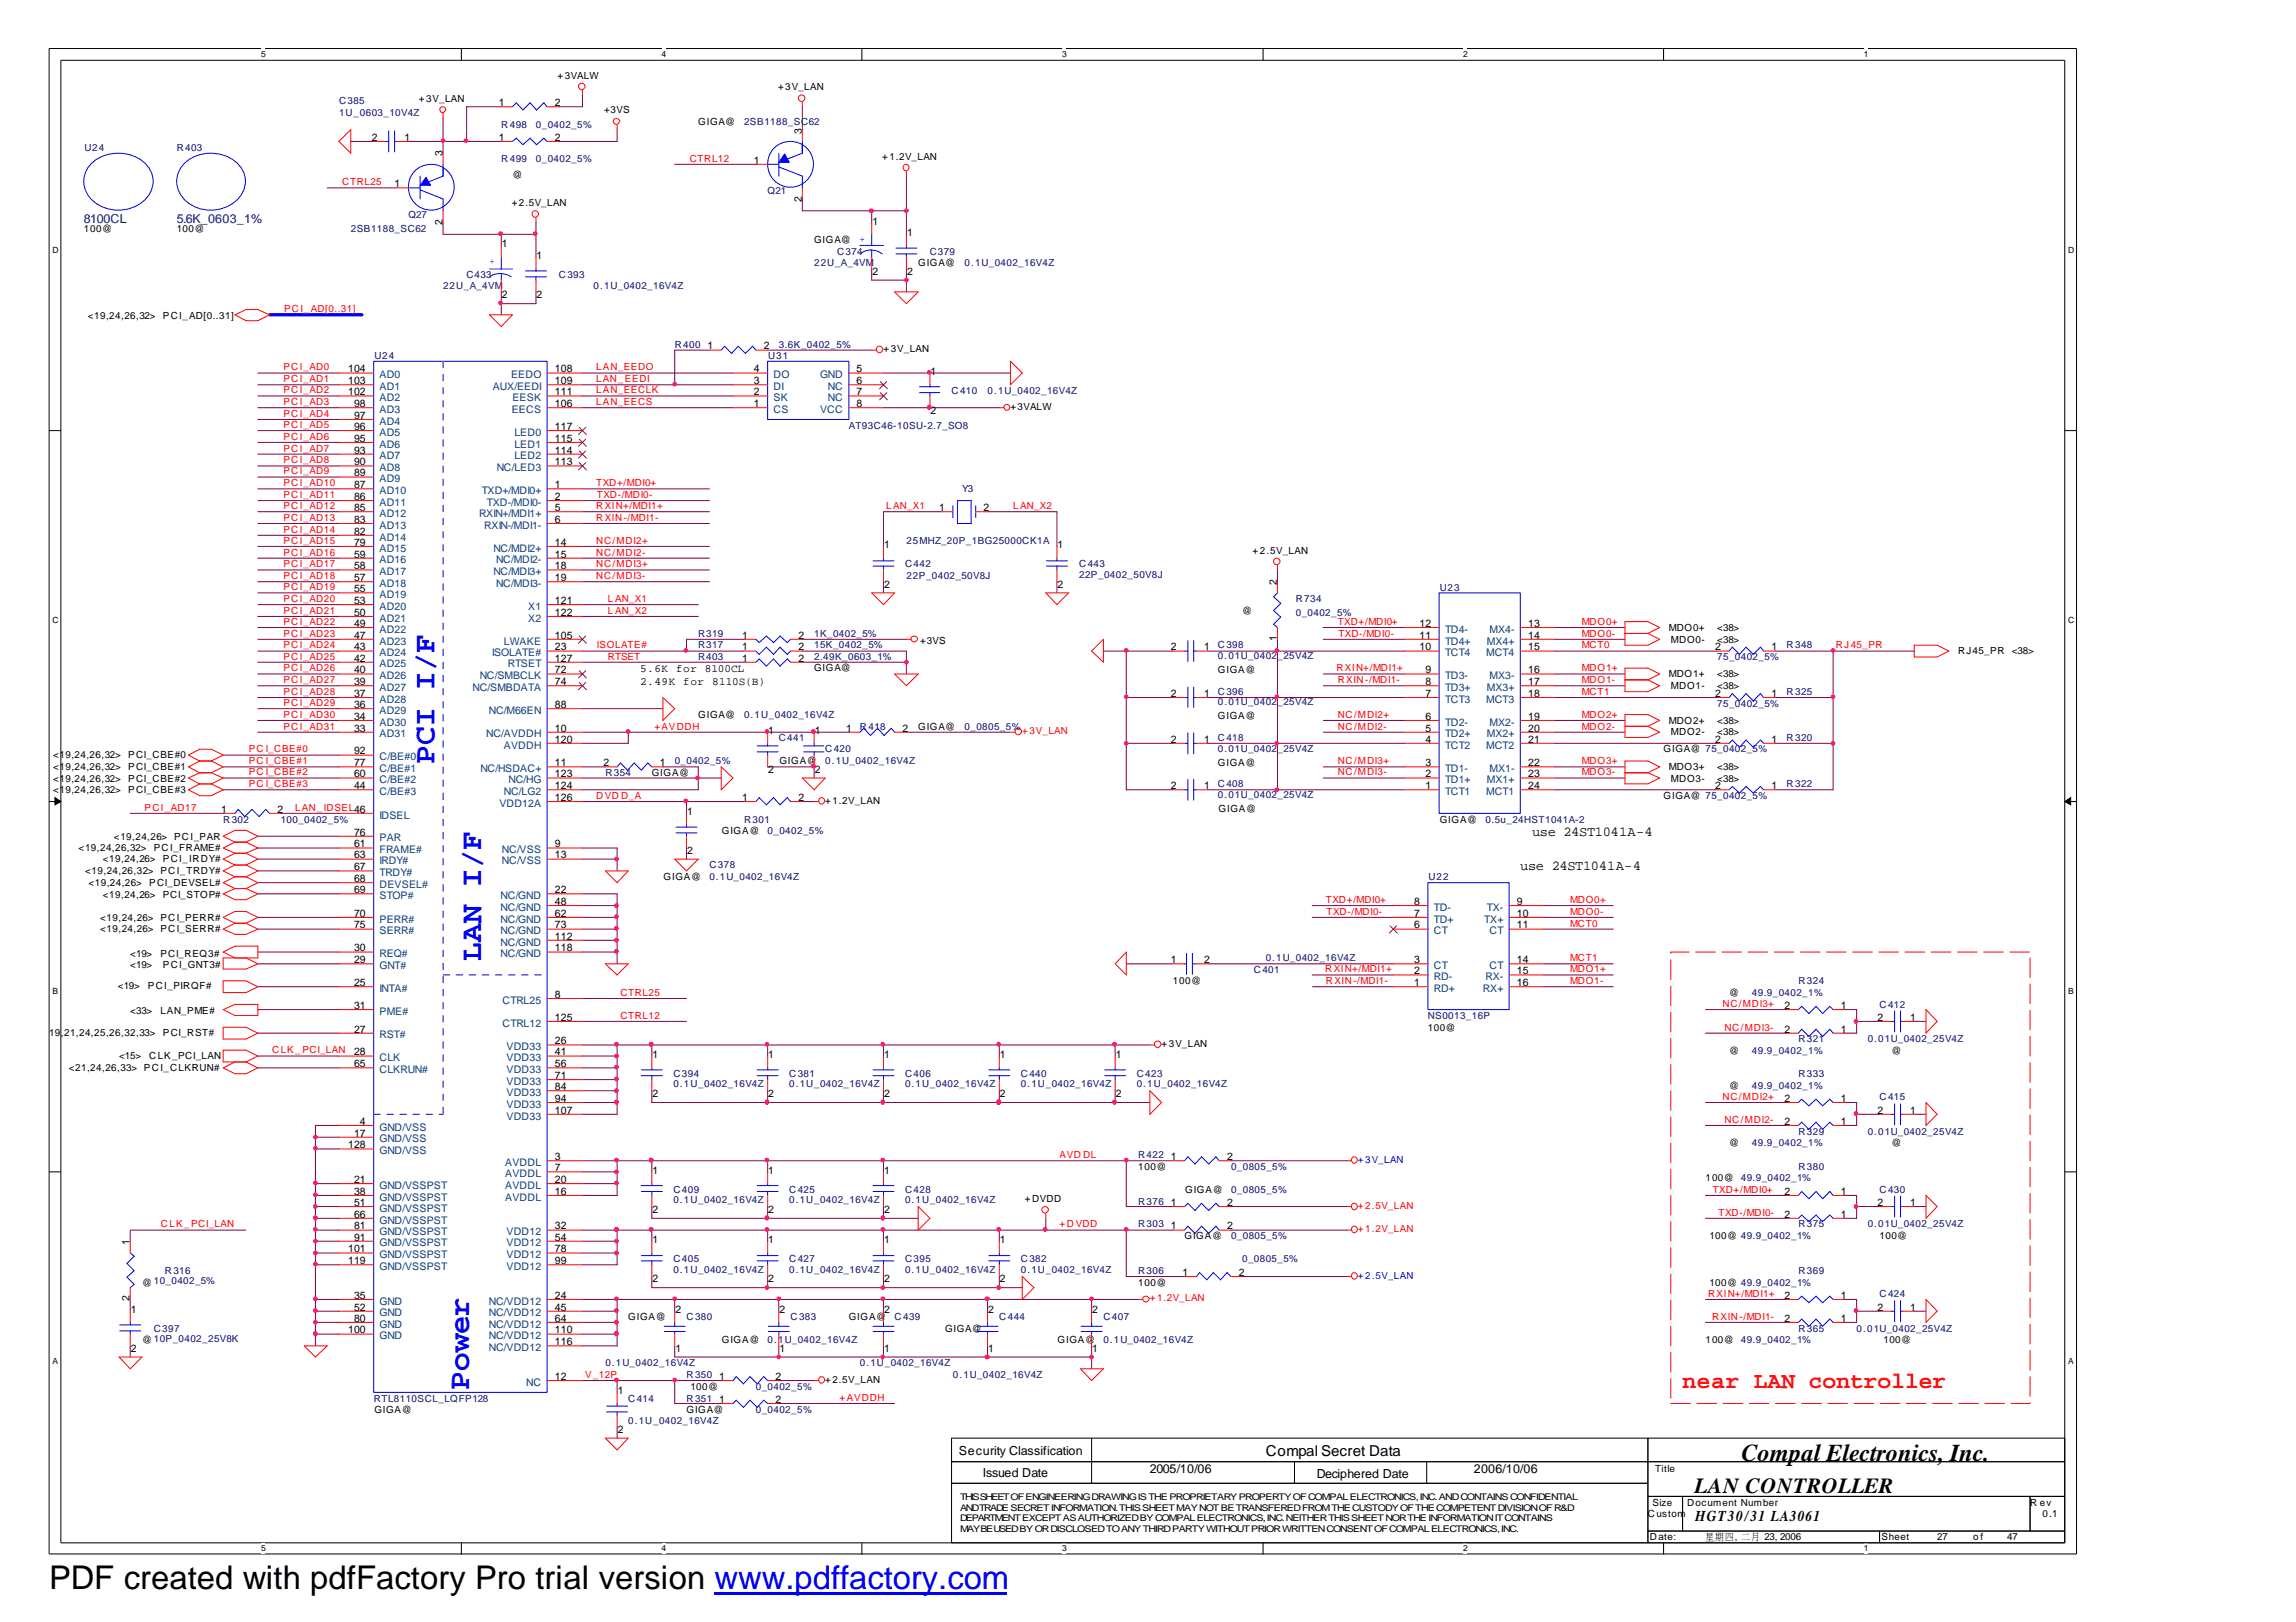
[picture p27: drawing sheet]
<svg xmlns="http://www.w3.org/2000/svg" width="297mm" height="210mm" viewBox="0 0 297 210" stroke-linecap="round" stroke-linejoin="round" font-family="sans-serif">
<defs><g id="words">
<text font-size="4.2" x="6.3" y="205.7">PDF created with pdfFactory Pro trial version www.pdffactory.com</text>
<g font-size="4" fill="#00f">
<text x="56.2" y="98.9" transform="rotate(-90 56.2 98.9)">PCI I/F</text>
<text x="62.2" y="124.4" transform="rotate(-90 62.2 124.4)">LAN I/F</text>
<text x="60.7" y="179.8" transform="rotate(-90 60.7 179.8)">Power</text>
</g>
<text font-size="3.1" x="225.3" y="189.1">Compal Electronics, Inc.</text>
<text font-size="3" fill="#f00" x="217.7" y="179.6">near LAN controller</text>
<text font-size="2.8" x="219.2" y="193.2">LAN CONTROLLER</text>
<g font-size="1.9">
<text x="163.7" y="188.4">Compal Secret Data</text>
<text x="219.3" y="196.9">HGT30/31 LA3061</text>
</g>
<g font-size="1.8">
<text x="196.7" y="112.6">use 24ST1041A-4</text>
<text x="198.2" y="108.1">use 24ST1041A-4</text>
</g>
<g font-size="1.6" fill="#000080">
<text x="10.8" y="28.8">8100CL</text>
<text x="22.9" y="28.8">5.6K_0603_1%</text>
</g>
<g font-size="1.6">
<text x="124" y="188.2">Security Classification</text>
<text x="127.2" y="191.1">Issued Date</text>
<text x="148.8" y="190.7">2005/10/06</text>
<text x="170.3" y="191.3">Deciphered Date</text>
<text x="190.7" y="190.7">2006/10/06</text>
</g>
<g font-size="1.4">
<text x="64.5" y="13.7">1</text>
<text x="71.8" y="13.7">2</text>
<text x="103.7" y="17.3" transform="rotate(-90 103.7 17.3)">3</text>
<text x="48.1" y="18.2">2</text>
<text x="52.3" y="18.2">1</text>
<text x="57.2" y="20.2" transform="rotate(-90 57.2 20.2)">3</text>
<text x="64.5" y="18.2">1</text>
<text x="71.8" y="18.2">2</text>
<text x="97.5" y="21.2">1</text>
<text x="51.1" y="24.2">1</text>
<text x="57.2" y="29.1" transform="rotate(-90 57.2 29.1)">2</text>
<text x="103.7" y="26.1" transform="rotate(-90 103.7 26.1)">2</text>
<text x="112.9" y="29.1">1</text>
<text x="64.9" y="32">1</text>
<text x="69.4" y="33.5">1</text>
<text x="112.9" y="35.6">2</text>
<text x="117.3" y="30.5">1</text>
<text x="117.3" y="35.6">2</text>
<text x="64.9" y="38.5">2</text>
<text x="69.4" y="38.5">2</text>
<text x="91.5" y="45.2">1</text>
<text x="98.8" y="45.2">2</text>
<text x="45" y="48.2">104</text>
<text x="45" y="49.7">103</text>
<text x="45" y="51.2">102</text>
<text x="45.8" y="52.7">98</text>
<text x="71.8" y="52.7">106</text>
<text x="71.8" y="49.7">109</text>
<text x="71.8" y="51.2">111</text>
<text x="71.8" y="48.2">108</text>
<text x="97.5" y="52.7">1</text>
<text x="97.5" y="51.2">2</text>
<text x="97.5" y="49.7">3</text>
<text x="97.5" y="48.2">4</text>
<text x="110.8" y="52.7">8</text>
<text x="110.8" y="51.2">7</text>
<text x="110.8" y="49.7">6</text>
<text x="110.8" y="48.2">5</text>
<text x="120.4" y="48.5">1</text>
<text x="120.4" y="53.5">2</text>
<text x="45.8" y="54.2">97</text>
<text x="45.8" y="55.6">96</text>
<text x="45.8" y="57.2">95</text>
<text x="45.8" y="58.7">93</text>
<text x="71.8" y="55.6">117</text>
<text x="71.8" y="57.2">115</text>
<text x="71.8" y="58.7">114</text>
<text x="45.8" y="60.2">90</text>
<text x="45.8" y="61.7">89</text>
<text x="45.8" y="63.2">87</text>
<text x="45.8" y="64.7">86</text>
<text x="71.8" y="64.7">2</text>
<text x="71.8" y="63.2">1</text>
<text x="71.8" y="60.2">113</text>
<text x="45.8" y="66.1">85</text>
<text x="45.8" y="67.7">83</text>
<text x="45.8" y="69.2">82</text>
<text x="45.8" y="70.6">79</text>
<text x="71.8" y="66.1">5</text>
<text x="71.8" y="67.7">6</text>
<text x="71.8" y="70.6">14</text>
<text x="114.4" y="71">1</text>
<text x="121.5" y="66.1">1</text>
<text x="127.3" y="66.1">2</text>
<text x="136.8" y="71">1</text>
<text x="45.8" y="72.2">59</text>
<text x="45.8" y="73.7">58</text>
<text x="45.8" y="75.2">57</text>
<text x="45.8" y="76.6">55</text>
<text x="71.8" y="72.2">15</text>
<text x="71.8" y="73.7">18</text>
<text x="71.8" y="75.2">19</text>
<text x="114.4" y="76">2</text>
<text x="136.8" y="76">2</text>
<text x="165.2" y="75.7" transform="rotate(-90 165.2 75.7)">2</text>
<text x="45.8" y="78.2">53</text>
<text x="45.8" y="79.7">50</text>
<text x="45.8" y="81.1">49</text>
<text x="45.8" y="82.6">47</text>
<text x="71.8" y="79.7">122</text>
<text x="71.8" y="78.2">121</text>
<text x="71.8" y="82.6">105</text>
<text x="96" y="82.6">1</text>
<text x="103.3" y="82.6">2</text>
<text x="165.2" y="83" transform="rotate(-90 165.2 83)">1</text>
<text x="183.6" y="82.6">11</text>
<text x="183.6" y="81.1">12</text>
<text x="197.7" y="81.1">13</text>
<text x="197.7" y="82.6">14</text>
<text x="45.8" y="84.2">43</text>
<text x="45.8" y="85.6">42</text>
<text x="45.8" y="87.1">40</text>
<text x="45.8" y="88.7">39</text>
<text x="71.8" y="84.2">23</text>
<text x="71.8" y="85.6">127</text>
<text x="71.8" y="87.1">72</text>
<text x="71.8" y="88.7">74</text>
<text x="82.8" y="87">5.6K for 8100CL</text>
<text x="82.8" y="88.7">2.49K for 8110S(B)</text>
<text x="96" y="84.2">1</text>
<text x="96" y="85.6">1</text>
<text x="103.3" y="84.2">2</text>
<text x="103.3" y="85.6">2</text>
<text x="151.5" y="84.2">2</text>
<text x="155.8" y="84.2">1</text>
<text x="183.6" y="84.2">10</text>
<text x="184.4" y="88.7">8</text>
<text x="184.4" y="87.1">9</text>
<text x="197.7" y="87.1">16</text>
<text x="197.7" y="84.2">15</text>
<text x="197.7" y="88.7">17</text>
<text x="221.9" y="84.2">2</text>
<text x="229.2" y="84.2">1</text>
<text x="45.8" y="90.2">37</text>
<text x="45.8" y="91.6">36</text>
<text x="45.8" y="93.1">34</text>
<text x="45.8" y="94.7">33</text>
<text x="71.8" y="94.7">10</text>
<text x="71.8" y="91.6">88</text>
<text x="99.4" y="94.9">1</text>
<text x="105.4" y="94.9">1</text>
<text x="109.5" y="94.7">1</text>
<text x="116.8" y="94.7">2</text>
<text x="151.5" y="90.2">2</text>
<text x="155.8" y="90.2">1</text>
<text x="184.4" y="94.7">5</text>
<text x="184.4" y="93.1">6</text>
<text x="184.4" y="90.2">7</text>
<text x="197.7" y="93.1">19</text>
<text x="197.7" y="90.2">18</text>
<text x="197.7" y="94.7">20</text>
<text x="221.9" y="90.2">2</text>
<text x="229.2" y="90.2">1</text>
<text x="45.8" y="100.6">60</text>
<text x="45.8" y="99.2">77</text>
<text x="45.8" y="97.6">92</text>
<text x="71.8" y="100.6">123</text>
<text x="71.8" y="99.2">11</text>
<text x="71.8" y="96.1">120</text>
<text x="78.1" y="99.2">2</text>
<text x="85.3" y="99.2">1</text>
<text x="99.4" y="100">2</text>
<text x="105.4" y="100">2</text>
<text x="151.5" y="96.1">2</text>
<text x="155.8" y="96.1">1</text>
<text x="184.4" y="100.6">2</text>
<text x="184.4" y="99.2">3</text>
<text x="184.4" y="96.1">4</text>
<text x="197.7" y="96.1">21</text>
<text x="197.7" y="99.2">22</text>
<text x="197.7" y="100.6">23</text>
<text x="221.9" y="96.1">2</text>
<text x="229.2" y="96.1">1</text>
<text x="28.6" y="105.2">1</text>
<text x="35.9" y="105.2">2</text>
<text x="45.8" y="102.1">44</text>
<text x="71.8" y="103.6">126</text>
<text x="71.8" y="102.1">124</text>
<text x="88.9" y="105.4">1</text>
<text x="96" y="103.6">1</text>
<text x="103.3" y="103.6">2</text>
<text x="151.5" y="102.1">2</text>
<text x="155.8" y="102.1">1</text>
<text x="184.4" y="102.1">1</text>
<text x="197.7" y="102.1">24</text>
<text x="221.9" y="102.1">2</text>
<text x="229.2" y="102.1">1</text>
<text x="45.8" y="109.7">61</text>
<text x="45.8" y="111.1">63</text>
<text x="45.8" y="112.6">67</text>
<text x="45.8" y="108.1">76</text>
<text x="71.8" y="109.7">9</text>
<text x="71.8" y="111.1">13</text>
<text x="88.9" y="110.5">2</text>
<text x="45.8" y="114.1">68</text>
<text x="45.8" y="115.6">69</text>
<text x="45.8" y="118.6">70</text>
<text x="71.8" y="115.6">22</text>
<text x="71.8" y="117.1">48</text>
<text x="71.8" y="118.6">62</text>
<text x="183" y="118.6">7</text>
<text x="183" y="117.1">8</text>
<text x="196.3" y="117.1">9</text>
<text x="196.3" y="118.6">10</text>
<text x="45.8" y="120.2">75</text>
<text x="45.8" y="124.6">29</text>
<text x="45.8" y="123.1">30</text>
<text x="71.8" y="120.2">73</text>
<text x="71.8" y="121.6">112</text>
<text x="71.8" y="123.1">118</text>
<text x="151.5" y="124.6">1</text>
<text x="155.8" y="124.6">2</text>
<text x="183" y="124.6">3</text>
<text x="183" y="120.2">6</text>
<text x="196.3" y="120.2">11</text>
<text x="196.3" y="124.6">14</text>
<text x="45.8" y="130.6">31</text>
<text x="45.8" y="127.6">25</text>
<text x="71.8" y="129.1">8</text>
<text x="183" y="127.6">1</text>
<text x="183" y="126.1">2</text>
<text x="196.3" y="126.1">15</text>
<text x="196.3" y="127.6">16</text>
<text x="230.9" y="130.6">2</text>
<text x="238.2" y="130.6">1</text>
<text x="45.8" y="133.6">27</text>
<text x="45.8" y="136.6">28</text>
<text x="71.8" y="136.6">41</text>
<text x="71.8" y="135.1">26</text>
<text x="71.8" y="132.1">125</text>
<text x="84.4" y="136.9">1</text>
<text x="99.4" y="136.9">1</text>
<text x="114.4" y="136.9">1</text>
<text x="129.4" y="136.9">1</text>
<text x="144.4" y="136.9">1</text>
<text x="230.9" y="133.6">2</text>
<text x="238.2" y="133.6">1</text>
<text x="242.9" y="132.1">2</text>
<text x="247.1" y="132.1">1</text>
<text x="45.8" y="138.1">65</text>
<text x="71.8" y="138.1">56</text>
<text x="71.8" y="139.6">71</text>
<text x="71.8" y="141.1">84</text>
<text x="71.8" y="142.6">94</text>
<text x="84.4" y="142">2</text>
<text x="99.4" y="142">2</text>
<text x="114.4" y="142">2</text>
<text x="129.4" y="142">2</text>
<text x="144.4" y="142">2</text>
<text x="230.9" y="142.6">2</text>
<text x="238.2" y="142.6">1</text>
<text x="45" y="148.6">128</text>
<text x="45.8" y="147.1">17</text>
<text x="46.6" y="145.6">4</text>
<text x="71.8" y="144.1">107</text>
<text x="230.9" y="145.6">2</text>
<text x="238.2" y="145.6">1</text>
<text x="242.9" y="144.1">2</text>
<text x="247.1" y="144.1">1</text>
<text x="45.8" y="153.1">21</text>
<text x="45.8" y="154.6">38</text>
<text x="71.8" y="150.1">3</text>
<text x="71.8" y="153.1">20</text>
<text x="71.8" y="151.6">7</text>
<text x="71.8" y="154.6">16</text>
<text x="84.4" y="151.9">1</text>
<text x="99.4" y="151.9">1</text>
<text x="114.4" y="151.9">1</text>
<text x="151.5" y="150.1">1</text>
<text x="158.7" y="150.1">2</text>
<text x="230.9" y="154.6">2</text>
<text x="238.2" y="154.6">1</text>
<text x="16.8" y="161.1" transform="rotate(-90 16.8 161.1)">1</text>
<text x="45.8" y="156.1">51</text>
<text x="45.8" y="157.6">66</text>
<text x="45.8" y="159.1">81</text>
<text x="45.8" y="160.5">91</text>
<text x="71.8" y="160.5">54</text>
<text x="71.8" y="159.1">32</text>
<text x="84.4" y="157">2</text>
<text x="84.4" y="160.9">1</text>
<text x="99.4" y="160.9">1</text>
<text x="99.4" y="157">2</text>
<text x="114.4" y="160.9">1</text>
<text x="114.4" y="157">2</text>
<text x="129.4" y="160.9">1</text>
<text x="151.5" y="156.1">1</text>
<text x="151.5" y="159.1">1</text>
<text x="158.7" y="156.1">2</text>
<text x="158.7" y="159.1">2</text>
<text x="230.9" y="157.6">2</text>
<text x="238.2" y="157.6">1</text>
<text x="242.9" y="156.1">2</text>
<text x="247.1" y="156.1">1</text>
<text x="45" y="162.1">101</text>
<text x="45" y="163.6">119</text>
<text x="71.8" y="162.1">78</text>
<text x="71.8" y="163.6">99</text>
<text x="84.4" y="166">2</text>
<text x="99.4" y="166">2</text>
<text x="114.4" y="166">2</text>
<text x="129.4" y="166">2</text>
<text x="153" y="165.1">1</text>
<text x="160.3" y="165.1">2</text>
<text x="16.8" y="168.4" transform="rotate(-90 16.8 168.4)">2</text>
<text x="16.9" y="169.9">1</text>
<text x="45" y="172.6">100</text>
<text x="45.8" y="168.1">35</text>
<text x="45.8" y="169.6">52</text>
<text x="45.8" y="171">80</text>
<text x="71.8" y="168.1">24</text>
<text x="71.8" y="172.6">110</text>
<text x="71.8" y="169.6">45</text>
<text x="71.8" y="171">64</text>
<text x="87.4" y="169.9">2</text>
<text x="100.8" y="169.9">2</text>
<text x="114.4" y="169.9">2</text>
<text x="127.8" y="169.9">2</text>
<text x="141.3" y="169.9">2</text>
<text x="230.9" y="168.1">2</text>
<text x="230.9" y="171">2</text>
<text x="238.2" y="168.1">1</text>
<text x="238.2" y="171">1</text>
<text x="242.9" y="169.6">2</text>
<text x="247.1" y="169.6">1</text>
<text x="16.9" y="174.9">2</text>
<text x="71.8" y="178.6">12</text>
<text x="71.8" y="174.1">116</text>
<text x="87.4" y="174.9">1</text>
<text x="93" y="178.6">1</text>
<text x="100.3" y="178.6">2</text>
<text x="100.8" y="174.9">1</text>
<text x="114.4" y="174.9">1</text>
<text x="127.8" y="174.9">1</text>
<text x="141.3" y="174.9">1</text>
<text x="79.9" y="180.4">1</text>
<text x="79.9" y="185.4">2</text>
<text x="93" y="181.5">1</text>
<text x="100.3" y="181.5">2</text>
</g>
<g font-size="1.4" fill="#004080">
<text x="49.1" y="49">AD0</text>
<text x="49.1" y="50.5">AD1</text>
<text x="49.1" y="51.9">AD2</text>
<text x="49.1" y="53.4">AD3</text>
<text x="63.8" y="50.5">AUX/EEDI</text>
<text x="66.1" y="49">EEDO</text>
<text x="66.2" y="53.4">EECS</text>
<text x="66.3" y="51.9">EESK</text>
<text x="100.1" y="53.4">CS</text>
<text x="100.1" y="51.9">SK</text>
<text x="100.1" y="50.5">DI</text>
<text x="100.1" y="49">DO</text>
<text x="106.1" y="53.4">VCC</text>
<text x="106.1" y="49">GND</text>
<text x="107.1" y="51.9">NC</text>
<text x="107.1" y="50.5">NC</text>
<text x="49.1" y="55">AD4</text>
<text x="49.1" y="56.4">AD5</text>
<text x="49.1" y="57.9">AD6</text>
<text x="49.1" y="59.5">AD7</text>
<text x="66.5" y="56.4">LED0</text>
<text x="66.5" y="57.9">LED1</text>
<text x="66.5" y="59.5">LED2</text>
<text x="49.1" y="61">AD8</text>
<text x="49.1" y="62.4">AD9</text>
<text x="49.1" y="63.9">AD10</text>
<text x="49.1" y="65.5">AD11</text>
<text x="62.3" y="63.9">TXD+/MDI0+</text>
<text x="63" y="65.5">TXD-/MDI0-</text>
<text x="64.3" y="61">NC/LED3</text>
<text x="49.1" y="66.9">AD12</text>
<text x="49.1" y="68.4">AD13</text>
<text x="49.1" y="69.9">AD14</text>
<text x="49.1" y="71.4">AD15</text>
<text x="62" y="66.9">RXIN+/MDI1+</text>
<text x="62.7" y="68.4">RXIN-/MDI1-</text>
<text x="63.8" y="71.4">NC/MDI2+</text>
<text x="49.1" y="72.9">AD16</text>
<text x="49.1" y="74.4">AD17</text>
<text x="49.1" y="76">AD18</text>
<text x="49.1" y="77.4">AD19</text>
<text x="63.8" y="74.4">NC/MDI3+</text>
<text x="64.2" y="72.9">NC/MDI2-</text>
<text x="64.2" y="76">NC/MDI3-</text>
<text x="49.1" y="78.9">AD20</text>
<text x="49.1" y="80.4">AD21</text>
<text x="49.1" y="81.9">AD22</text>
<text x="49.1" y="83.4">AD23</text>
<text x="65.2" y="83.4">LWAKE</text>
<text x="68.3" y="80.4">X2</text>
<text x="68.3" y="78.9">X1</text>
<text x="186.9" y="83.4">TD4+</text>
<text x="186.9" y="81.9">TD4-</text>
<text x="192.4" y="83.4">MX4+</text>
<text x="192.7" y="81.9">MX4-</text>
<text x="49.1" y="84.9">AD24</text>
<text x="49.1" y="86.4">AD25</text>
<text x="49.1" y="87.9">AD26</text>
<text x="49.1" y="89.4">AD27</text>
<text x="61.1" y="89.4">NC/SMBDATA</text>
<text x="62.1" y="87.9">NC/SMBCLK</text>
<text x="63.7" y="84.9">ISOLATE#</text>
<text x="65.7" y="86.4">RTSET</text>
<text x="186.9" y="89.4">TD3+</text>
<text x="186.9" y="87.9">TD3-</text>
<text x="186.9" y="84.9">TCT4</text>
<text x="192.3" y="84.9">MCT4</text>
<text x="192.4" y="89.4">MX3+</text>
<text x="192.7" y="87.9">MX3-</text>
<text x="49.1" y="90.9">AD28</text>
<text x="49.1" y="92.4">AD29</text>
<text x="49.1" y="93.9">AD30</text>
<text x="49.1" y="95.4">AD31</text>
<text x="62.9" y="95.4">NC/AVDDH</text>
<text x="63.2" y="92.4">NC/M66EN</text>
<text x="186.9" y="95.4">TD2+</text>
<text x="186.9" y="93.9">TD2-</text>
<text x="186.9" y="90.9">TCT3</text>
<text x="192.3" y="90.9">MCT3</text>
<text x="192.4" y="95.4">MX2+</text>
<text x="192.7" y="93.9">MX2-</text>
<text x="49.1" y="101.4">C/BE#2</text>
<text x="49.1" y="99.9">C/BE#1</text>
<text x="49.1" y="98.4">C/BE#0</text>
<text x="62.1" y="99.9">NC/HSDAC+</text>
<text x="65.2" y="96.9">AVDDH</text>
<text x="65.8" y="101.4">NC/HG</text>
<text x="186.9" y="101.4">TD1+</text>
<text x="186.9" y="99.9">TD1-</text>
<text x="186.9" y="96.9">TCT2</text>
<text x="192.3" y="96.9">MCT2</text>
<text x="192.4" y="101.4">MX1+</text>
<text x="192.7" y="99.9">MX1-</text>
<text x="49.1" y="102.9">C/BE#3</text>
<text x="49.1" y="105.9">IDSEL</text>
<text x="64.6" y="104.4">VDD12A</text>
<text x="65.2" y="102.9">NC/LG2</text>
<text x="186.9" y="102.9">TCT1</text>
<text x="192.3" y="102.9">MCT1</text>
<text x="49.1" y="110.4">FRAME#</text>
<text x="49.1" y="111.9">IRDY#</text>
<text x="49.1" y="113.4">TRDY#</text>
<text x="49.1" y="108.9">PAR</text>
<text x="64.9" y="110.4">NC/VSS</text>
<text x="64.9" y="111.9">NC/VSS</text>
<text x="49.1" y="114.9">DEVSEL#</text>
<text x="49.1" y="116.3">STOP#</text>
<text x="49.1" y="119.4">PERR#</text>
<text x="64.8" y="116.3">NC/GND</text>
<text x="64.8" y="117.9">NC/GND</text>
<text x="64.8" y="119.4">NC/GND</text>
<text x="185.5" y="119.4">TD+</text>
<text x="185.5" y="117.9">TD-</text>
<text x="192" y="119.4">TX+</text>
<text x="192.4" y="117.9">TX-</text>
<text x="49.1" y="120.9">SERR#</text>
<text x="49.1" y="125.4">GNT#</text>
<text x="49.1" y="123.9">REQ#</text>
<text x="64.8" y="120.9">NC/GND</text>
<text x="64.8" y="122.4">NC/GND</text>
<text x="64.8" y="123.9">NC/GND</text>
<text x="185.5" y="125.4">CT</text>
<text x="185.5" y="120.9">CT</text>
<text x="192.7" y="120.9">CT</text>
<text x="192.7" y="125.4">CT</text>
<text x="49.1" y="131.3">PME#</text>
<text x="49.1" y="128.4">INTA#</text>
<text x="65" y="129.9">CTRL25</text>
<text x="185.5" y="128.4">RD+</text>
<text x="185.5" y="126.8">RD-</text>
<text x="191.9" y="128.4">RX+</text>
<text x="192.2" y="126.8">RX-</text>
<text x="49.1" y="134.4">RST#</text>
<text x="49.1" y="137.3">CLK</text>
<text x="65" y="132.9">CTRL12</text>
<text x="65.5" y="137.3">VDD33</text>
<text x="65.5" y="135.9">VDD33</text>
<text x="49.1" y="138.9">CLKRUN#</text>
<text x="65.5" y="138.9">VDD33</text>
<text x="65.5" y="140.4">VDD33</text>
<text x="65.5" y="141.8">VDD33</text>
<text x="65.5" y="143.4">VDD33</text>
<text x="49.1" y="146.3">GND/VSS</text>
<text x="49.1" y="147.8">GND/VSS</text>
<text x="49.1" y="149.4">GND/VSS</text>
<text x="65.5" y="144.9">VDD33</text>
<text x="49.1" y="153.9">GND/VSSPST</text>
<text x="49.1" y="155.4">GND/VSSPST</text>
<text x="65.4" y="150.9">AVDDL</text>
<text x="65.4" y="153.9">AVDDL</text>
<text x="65.4" y="152.3">AVDDL</text>
<text x="65.4" y="155.4">AVDDL</text>
<text x="49.1" y="156.8">GND/VSSPST</text>
<text x="49.1" y="158.3">GND/VSSPST</text>
<text x="49.1" y="159.9">GND/VSSPST</text>
<text x="49.1" y="161.3">GND/VSSPST</text>
<text x="65.5" y="161.3">VDD12</text>
<text x="65.5" y="159.9">VDD12</text>
<text x="49.1" y="162.8">GND/VSSPST</text>
<text x="49.1" y="164.4">GND/VSSPST</text>
<text x="65.5" y="162.8">VDD12</text>
<text x="65.5" y="164.4">VDD12</text>
<text x="49.1" y="168.8">GND</text>
<text x="49.1" y="170.4">GND</text>
<text x="49.1" y="171.8">GND</text>
<text x="49.1" y="173.3">GND</text>
<text x="63.2" y="168.8">NC/VDD12</text>
<text x="63.2" y="173.3">NC/VDD12</text>
<text x="63.2" y="170.4">NC/VDD12</text>
<text x="63.2" y="171.8">NC/VDD12</text>
<text x="63.2" y="174.9">NC/VDD12</text>
<text x="68.1" y="179.3">NC</text>
</g>
<g font-size="1.3">
<text x="72.1" y="10.2">+3VALW</text>
<text x="100.7" y="11.7">+3V_LAN</text>
<text x="54.2" y="13.2">+3V_LAN</text>
<text x="78.1" y="14.7">+3VS</text>
<text x="90.3" y="16.2">GIGA@</text>
<text x="66.3" y="23">@</text>
<text x="114.1" y="20.7">+1.2V_LAN</text>
<text x="10.8" y="30">100@</text>
<text x="22.9" y="30">100@</text>
<text x="66.2" y="26.7">+2.5V_LAN</text>
<text x="105.3" y="31.5">GIGA@</text>
<text x="118.8" y="34.5">GIGA@</text>
<text x="11.3" y="41.3">&lt;19,24,26,32&gt;</text>
<text x="21.1" y="41.3">PCI_AD[0..31]</text>
<text x="114.3" y="45.6">+3V_LAN</text>
<text x="130.7" y="53">+3VALW</text>
<text x="162.1" y="71.6">+2.5V_LAN</text>
<text x="119" y="83.3">+3VS</text>
<text x="160.7" y="79.4">@</text>
<text x="215.9" y="81.6">MDO0+</text>
<text x="216.2" y="83.2">MDO0-</text>
<text x="222.2" y="83.2">&lt;38&gt;</text>
<text x="222.2" y="81.6">&lt;38&gt;</text>
<text x="105.3" y="86.9">GIGA@</text>
<text x="157.6" y="87.1">GIGA@</text>
<text x="215.9" y="87.6">MDO1+</text>
<text x="216.2" y="89.2">MDO1-</text>
<text x="222.2" y="89.2">&lt;38&gt;</text>
<text x="222.2" y="87.6">&lt;38&gt;</text>
<text x="253.3" y="84.7">RJ45_PR</text>
<text x="260.3" y="84.7">&lt;38&gt;</text>
<text x="90.3" y="92.9">GIGA@</text>
<text x="118.8" y="94.4">GIGA@</text>
<text x="157.6" y="93.1">GIGA@</text>
<text x="215.9" y="93.7">MDO2+</text>
<text x="216.2" y="95.2">MDO2-</text>
<text x="222.2" y="95.2">&lt;38&gt;</text>
<text x="222.2" y="93.7">&lt;38&gt;</text>
<text x="6.9" y="98.1">&lt;19,24,26,32&gt;</text>
<text x="6.9" y="99.7">&lt;19,24,26,32&gt;</text>
<text x="6.9" y="101.2">&lt;19,24,26,32&gt;</text>
<text x="16.6" y="98.1">PCI_CBE#0</text>
<text x="16.6" y="99.7">PCI_CBE#1</text>
<text x="16.6" y="101.2">PCI_CBE#2</text>
<text x="84.3" y="100.4">GIGA@</text>
<text x="100.8" y="98.9">GIGA@</text>
<text x="157.6" y="99.1">GIGA@</text>
<text x="215.2" y="97.4">GIGA@ 75_0402_5%</text>
<text x="215.9" y="99.7">MDO3+</text>
<text x="216.2" y="101.2">MDO3-</text>
<text x="222.2" y="101.2">&lt;38&gt;</text>
<text x="222.2" y="99.7">&lt;38&gt;</text>
<text x="6.9" y="102.6">&lt;19,24,26,32&gt;</text>
<text x="16.6" y="102.6">PCI_CBE#3</text>
<text x="93.4" y="107.9">GIGA@</text>
<text x="106.8" y="104">+1.2V_LAN</text>
<text x="157.6" y="105.1">GIGA@</text>
<text x="186.3" y="106.4">GIGA@</text>
<text x="215.2" y="103.4">GIGA@ 75_0402_5%</text>
<text x="10.2" y="110.2">&lt;19,24,26,32&gt;</text>
<text x="11" y="113.1">&lt;19,24,26,32&gt; PCI_TRDY#</text>
<text x="13.3" y="111.6">&lt;19,24,26&gt;</text>
<text x="14.7" y="108.6">&lt;19,24,26&gt; PCI_PAR</text>
<text x="19.9" y="110.2">PCI_FRAME#</text>
<text x="21.1" y="111.6">PCI_IRDY#</text>
<text x="85.9" y="113.9">GIGA@</text>
<text x="11.4" y="114.7">&lt;19,24,26&gt;</text>
<text x="13" y="119.1">&lt;19,24,26&gt; PCI_PERR#</text>
<text x="13.3" y="116.2">&lt;19,24,26&gt;</text>
<text x="19.3" y="114.7">PCI_DEVSEL#</text>
<text x="21.1" y="116.2">PCI_STOP#</text>
<text x="13" y="120.7">&lt;19,24,26&gt; PCI_SERR#</text>
<text x="16.8" y="123.8">&lt;19&gt;</text>
<text x="16.8" y="125.3">&lt;19&gt;</text>
<text x="20.7" y="123.8">PCI_REQ3#</text>
<text x="21.1" y="125.3">PCI_GNT3#</text>
<text x="15.2" y="127.9">&lt;19&gt;</text>
<text x="16.8" y="131.2">&lt;33&gt;</text>
<text x="19.1" y="127.9">PCI_PIRQF#</text>
<text x="20.7" y="131.2">LAN_PME#</text>
<text x="151.7" y="127.4">100@</text>
<text x="223.7" y="128.9">@</text>
<text x="5.5" y="134.1">&lt;</text>
<text x="6.3" y="134.1">19</text>
<text x="7.9" y="134.1">,</text>
<text x="8.3" y="134.1">21,24,25,26,32,33&gt;</text>
<text x="15.4" y="137.1">&lt;15&gt;</text>
<text x="19.3" y="137.1">CLK_PCI_LAN</text>
<text x="21.1" y="134.1">PCI_RST#</text>
<text x="150.3" y="135.5">+3V_LAN</text>
<text x="184.7" y="133.4">100@</text>
<text x="223.7" y="136.4">@</text>
<text x="244.7" y="136.4">@</text>
<text x="8.9" y="138.6">&lt;21,24,26,33&gt; PCI_CLKRUN#</text>
<text x="223.7" y="140.9">@</text>
<text x="223.7" y="148.4">@</text>
<text x="244.7" y="148.4">@</text>
<text x="132.6" y="155.5">+DVDD</text>
<text x="147.2" y="151.4">100@</text>
<text x="153.3" y="154.4">GIGA@</text>
<text x="220.6" y="152.8">100@</text>
<text x="153.2" y="160.4">GIGA@</text>
<text x="221.1" y="160.4">100@ 49.9_0402_1%</text>
<text x="243.2" y="160.4">100@</text>
<text x="18.4" y="166.4">@ 10_0402_5%</text>
<text x="147.2" y="166.4">100@</text>
<text x="221.1" y="166.4">100@ 49.9_0402_1%</text>
<text x="18.4" y="173.8">@ 10P_0402_25V8K</text>
<text x="81.3" y="170.9">GIGA@</text>
<text x="93.4" y="173.8">GIGA@</text>
<text x="109.8" y="170.9">GIGA@</text>
<text x="122.3" y="172.3">GIGA@</text>
<text x="136.8" y="173.8">GIGA@</text>
<text x="220.6" y="173.8">100@</text>
<text x="243.7" y="173.8">100@</text>
<text x="89.3" y="179.8">100@</text>
<text x="106.8" y="178.9">+2.5V_LAN</text>
<text x="48.4" y="182.8">GIGA@</text>
<text x="88.8" y="182.8">GIGA@</text>
<text x="214.1" y="190.4">Title</text>
<text x="213.2" y="196.4">Custom</text>
<text x="213.8" y="194.8">Size</text>
<text x="218.3" y="194.8">Document Number</text>
<text x="262.6" y="194.8">R ev</text>
<text x="264.2" y="196.4">0.1</text>
<text x="213.4" y="199.3">Date:</text>
<text x="220.6" y="199.3">星, 二</text>
<text x="221.9" y="199.3">期</text>
<text x="223.2" y="199.3">四月 2006</text>
<text x="228.3" y="199.3">23,</text>
<text x="243.4" y="199.3">Sheet</text>
<text x="250.6" y="199.3">27</text>
<text x="255.3" y="199.3">o f</text>
<text x="259.7" y="199.3">47</text>
</g>
<g font-size="1.3" fill="#000080">
<text x="43.9" y="13.5">C385</text>
<text x="43.9" y="15">1U_0603_10V4Z</text>
<text x="64.9" y="16.5">R498</text>
<text x="69.3" y="16.5">0_0402_5%</text>
<text x="96.3" y="16.2">2SB1188_SC62</text>
<text x="10.9" y="19.5">U24</text>
<text x="22.9" y="19.5">R403</text>
<text x="64.9" y="21">R499</text>
<text x="69.3" y="21">0_0402_5%</text>
<text x="45.4" y="30">2SB1188_SC62</text>
<text x="52.8" y="28.2">Q27</text>
<text x="99.3" y="25.2">Q21</text>
<text x="60.4" y="36">C433</text>
<text x="72.3" y="36">C393</text>
<text x="105.3" y="34.5">22U_A_4VM</text>
<text x="108.3" y="32.9">C374</text>
<text x="120.3" y="32.9">C379</text>
<text x="124.8" y="34.5">0.1U_0402_16V4Z</text>
<text x="57.3" y="37.4">22U_A_4VM</text>
<text x="76.8" y="37.4">0.1U_0402_16V4Z</text>
<text x="48.4" y="46.5">U24</text>
<text x="87.3" y="45">R400</text>
<text x="99.4" y="46.5">U31</text>
<text x="100.8" y="45">3.6K_0402_5%</text>
<text x="123.1" y="51">C410</text>
<text x="127.8" y="51">0.1U_0402_16V4Z</text>
<text x="109.8" y="55.5">AT93C46-10SU-2.7_SO8</text>
<text x="124.5" y="63.7">Y3</text>
<text x="117.3" y="70.5">25MHZ_20P_1BG25000CK1A</text>
<text x="117.1" y="73.4">C442</text>
<text x="117.3" y="74.9">22P_0402_50V8J</text>
<text x="139.6" y="73.4">C443</text>
<text x="139.6" y="74.8">22P_0402_50V8J</text>
<text x="167.6" y="77.9">R734</text>
<text x="186.3" y="76.5">U23</text>
<text x="90.3" y="82.4">R319</text>
<text x="90.3" y="83.9">R317</text>
<text x="105.3" y="82.4">1K_0402_5%</text>
<text x="105.3" y="83.9">15K_0402_5%</text>
<text x="157.6" y="83.9">C398</text>
<text x="167.6" y="79.7">0_0402_5%</text>
<text x="231.1" y="83.9">R348</text>
<text x="90.3" y="85.4">R403</text>
<text x="105.3" y="85.4">2.49K_0603_1%</text>
<text x="157.6" y="85.3">0.01U_0402_25V4Z</text>
<text x="157.6" y="89.9">C396</text>
<text x="222.2" y="85.4">75_0402_5%</text>
<text x="231.1" y="89.9">R325</text>
<text x="96.3" y="92.9">0.1U_0402_16V4Z</text>
<text x="100.8" y="95.9">C441</text>
<text x="111.3" y="94.4">R418</text>
<text x="124.8" y="94.4">0_0805_5%</text>
<text x="157.6" y="95.9">C418</text>
<text x="157.6" y="91.3">0.01U_0402_25V4Z</text>
<text x="222.2" y="91.5">75_0402_5%</text>
<text x="231.1" y="95.9">R320</text>
<text x="78.3" y="100.4">R354</text>
<text x="87.3" y="98.9">0_0402_5%</text>
<text x="106.8" y="97.4">C420</text>
<text x="106.8" y="98.9">0.1U_0402_16V4Z</text>
<text x="157.6" y="101.9">C408</text>
<text x="157.6" y="97.3">0.01U_0402_25V4Z</text>
<text x="231.1" y="101.9">R322</text>
<text x="28.9" y="106.4">R302</text>
<text x="36.3" y="106.4">100_0402_5%</text>
<text x="96.3" y="106.4">R301</text>
<text x="99.3" y="107.9">0_0402_5%</text>
<text x="157.6" y="103.2">0.01U_0402_25V4Z</text>
<text x="192.2" y="106.4">0.5u_24HST1041A-2</text>
<text x="91.8" y="112.4">C378</text>
<text x="91.8" y="113.9">0.1U_0402_16V4Z</text>
<text x="184.8" y="113.9">U22</text>
<text x="162.2" y="125.9">C401</text>
<text x="163.7" y="124.4">0.1U_0402_16V4Z</text>
<text x="184.7" y="131.8">NS0013_16P</text>
<text x="226.7" y="128.9">49.9_0402_1%</text>
<text x="232.7" y="127.4">R324</text>
<text x="243.2" y="130.4">C412</text>
<text x="226.7" y="136.4">49.9_0402_1%</text>
<text x="232.7" y="134.9">R321</text>
<text x="241.6" y="134.9">0.01U_0402_25V4Z</text>
<text x="87.1" y="139.4">C394</text>
<text x="87.1" y="140.7">0.1U_0402_16V4Z</text>
<text x="102.1" y="139.4">C381</text>
<text x="102.1" y="140.7">0.1U_0402_16V4Z</text>
<text x="117.1" y="139.4">C406</text>
<text x="117.1" y="140.7">0.1U_0402_16V4Z</text>
<text x="132.1" y="139.4">C440</text>
<text x="132.1" y="140.7">0.1U_0402_16V4Z</text>
<text x="147.1" y="139.4">C423</text>
<text x="147.1" y="140.7">0.1U_0402_16V4Z</text>
<text x="226.7" y="140.9">49.9_0402_1%</text>
<text x="232.7" y="139.4">R333</text>
<text x="243.2" y="142.3">C415</text>
<text x="147.2" y="149.9">R422</text>
<text x="226.7" y="148.4">49.9_0402_1%</text>
<text x="232.7" y="146.8">R329</text>
<text x="241.6" y="146.8">0.01U_0402_25V4Z</text>
<text x="87.1" y="154.4">C409</text>
<text x="87.1" y="155.7">0.1U_0402_16V4Z</text>
<text x="102.1" y="154.4">C425</text>
<text x="102.1" y="155.7">0.1U_0402_16V4Z</text>
<text x="117.1" y="154.4">C428</text>
<text x="117.1" y="155.7">0.1U_0402_16V4Z</text>
<text x="147.2" y="155.9">R376</text>
<text x="159.3" y="154.4">0_0805_5%</text>
<text x="159.3" y="151.4">0_0805_5%</text>
<text x="225.2" y="152.8">49.9_0402_1%</text>
<text x="232.7" y="151.4">R380</text>
<text x="243.2" y="154.4">C430</text>
<text x="147.2" y="158.8">R303</text>
<text x="159.3" y="160.4">0_0805_5%</text>
<text x="232.7" y="158.8">R375</text>
<text x="241.6" y="158.8">0.01U_0402_25V4Z</text>
<text x="21.3" y="164.9">R316</text>
<text x="87.1" y="163.3">C405</text>
<text x="87.1" y="164.7">0.1U_0402_16V4Z</text>
<text x="102.1" y="163.3">C427</text>
<text x="102.1" y="164.7">0.1U_0402_16V4Z</text>
<text x="117.1" y="163.3">C395</text>
<text x="117.1" y="164.7">0.1U_0402_16V4Z</text>
<text x="132.1" y="163.3">C382</text>
<text x="132.1" y="164.7">0.1U_0402_16V4Z</text>
<text x="147.2" y="164.9">R306</text>
<text x="160.7" y="163.3">0_0805_5%</text>
<text x="232.7" y="164.9">R369</text>
<text x="243.2" y="167.8">C424</text>
<text x="19.9" y="172.3">C397</text>
<text x="88.8" y="170.9">C380</text>
<text x="99.3" y="173.8">0.1U_0402_16V4Z</text>
<text x="102.3" y="170.9">C383</text>
<text x="115.7" y="170.9">C439</text>
<text x="129.3" y="170.9">C444</text>
<text x="142.7" y="170.9">C407</text>
<text x="142.7" y="173.8">0.1U_0402_16V4Z</text>
<text x="225.2" y="173.8">49.9_0402_1%</text>
<text x="232.7" y="172.3">R365</text>
<text x="240.2" y="172.3">0.01U_0402_25V4Z</text>
<text x="78.3" y="176.8">0.1U_0402_16V4Z</text>
<text x="88.8" y="178.3">R350</text>
<text x="97.8" y="179.8">0_0402_5%</text>
<text x="111.3" y="176.8">0.1U_0402_16V4Z</text>
<text x="123.3" y="178.3">0.1U_0402_16V4Z</text>
<text x="48.3" y="181.4">RTL8110SCL_LQFP128</text>
<text x="81.3" y="181.4">C414</text>
<text x="81.3" y="184.3">0.1U_0402_16V4Z</text>
<text x="88.8" y="181.4">R351</text>
<text x="97.8" y="182.8">0_0402_5%</text>
</g>
<g font-size="1.3" fill="#f00">
<text x="44.3" y="24">CTRL25</text>
<text x="89.2" y="20.9">CTRL12</text>
<text x="36.7" y="40.3">PCI_ AD[0..31]</text>
<text x="36.7" y="47.9">PCI_AD0</text>
<text x="77.1" y="47.9">LAN_EEDO</text>
<text x="36.7" y="50.9">PCI_AD2</text>
<text x="36.7" y="52.4">PCI_AD3</text>
<text x="36.7" y="49.5">PCI_AD1</text>
<text x="36.7" y="53.9">PCI_AD4</text>
<text x="77.1" y="50.9">LAN_EECLK</text>
<text x="77.1" y="52.4">LAN_EECS</text>
<text x="77.1" y="49.5">LAN_ EEDI</text>
<text x="36.7" y="58.4">PCI_AD7</text>
<text x="36.7" y="55.4">PCI_AD5</text>
<text x="36.7" y="60">PCI_AD8</text>
<text x="36.7" y="56.9">PCI_AD6</text>
<text x="36.7" y="64.4">PCI_AD11</text>
<text x="36.7" y="65.9">PCI_AD12</text>
<text x="36.7" y="62.9">PCI_AD10</text>
<text x="36.7" y="61.4">PCI_AD9</text>
<text x="77.1" y="65.9">RXIN+/MDI1+</text>
<text x="77.1" y="62.9">TXD+/MDI0+</text>
<text x="77.2" y="64.4">TXD-/MDI0-</text>
<text x="114.6" y="65.9">L AN_X1</text>
<text x="131.1" y="65.9">L AN_X2</text>
<text x="36.7" y="71.9">PCI_AD16</text>
<text x="36.7" y="67.4">PCI_AD13</text>
<text x="36.7" y="70.4">PCI_AD15</text>
<text x="36.7" y="68.9">PCI_AD14</text>
<text x="77.1" y="67.4">RXIN-/MDI1-</text>
<text x="77.1" y="70.4">NC/MDI2+</text>
<text x="77.1" y="71.9">NC/MDI2-</text>
<text x="36.7" y="76.4">PCI_AD19</text>
<text x="36.7" y="73.4">PCI_AD17</text>
<text x="36.7" y="74.9">PCI_AD18</text>
<text x="36.7" y="77.9">PCI_AD20</text>
<text x="77.1" y="74.9">NC/MDI3-</text>
<text x="77.1" y="73.4">NC/MDI3+</text>
<text x="78.7" y="77.9">L AN_X1</text>
<text x="36.7" y="79.4">PCI_AD21</text>
<text x="36.7" y="82.4">PCI_AD23</text>
<text x="36.7" y="80.9">PCI_AD22</text>
<text x="36.7" y="83.9">PCI_AD24</text>
<text x="77.2" y="83.9">ISOLATE#</text>
<text x="78.7" y="79.4">L AN_X2</text>
<text x="173.1" y="80.9">TXD+/MDI0+</text>
<text x="173.1" y="82.4">TXD-/MDI0-</text>
<text x="204.6" y="82.4">MDO0-</text>
<text x="204.6" y="80.9">MDO0+</text>
<text x="204.6" y="83.9">MCT0</text>
<text x="237.5" y="83.9">RJ45_PR</text>
<text x="36.7" y="86.9">PCI_AD26</text>
<text x="36.7" y="85.4">PCI_AD25</text>
<text x="36.7" y="89.9">PCI_AD28</text>
<text x="36.7" y="88.4">PCI_AD27</text>
<text x="78.7" y="85.4">RTSET</text>
<text x="172.9" y="86.9">RXIN+/MDI1+</text>
<text x="173.1" y="88.4">RXIN-/MDI1-</text>
<text x="204.6" y="86.9">MDO1+</text>
<text x="204.6" y="88.4">MDO1-</text>
<text x="204.6" y="89.9">MCT1</text>
<text x="36.7" y="92.9">PCI_AD30</text>
<text x="36.7" y="94.4">PCI_AD31</text>
<text x="36.7" y="91.4">PCI_AD29</text>
<text x="84.7" y="94.4">+AVDDH</text>
<text x="132.2" y="95">+3V_LAN</text>
<text x="173.1" y="92.9">NC/MDI2+</text>
<text x="173.1" y="94.4">NC/MDI2-</text>
<text x="204.6" y="94.4">MDO2-</text>
<text x="204.6" y="92.9">MDO2+</text>
<text x="32.2" y="98.9">PC I_CBE#1</text>
<text x="32.2" y="101.9">PC I_CBE#3</text>
<text x="32.2" y="100.3">PC I_CBE#2</text>
<text x="32.2" y="97.4">PC I_CBE#0</text>
<text x="173.1" y="100.3">NC/MDI3-</text>
<text x="173.1" y="98.9">NC/MDI3+</text>
<text x="204.6" y="100.3">MDO3-</text>
<text x="204.6" y="98.9">MDO3+</text>
<text x="18.7" y="104.9">PCI_AD17</text>
<text x="38.2" y="104.9">LAN_ IDSEL46</text>
<text x="77.1" y="103.4">DVD D_A</text>
<text x="171.5" y="116.9">TXD+/MDI0+</text>
<text x="171.6" y="118.4">TXD-/MDI0-</text>
<text x="203.1" y="116.9">MDO0+</text>
<text x="203.1" y="118.4">MDO0-</text>
<text x="203.1" y="119.9">MCT0</text>
<text x="171.4" y="125.8">RXIN+/MDI1+</text>
<text x="203.1" y="125.8">MDO1+</text>
<text x="203.1" y="124.4">MCT1</text>
<text x="80.3" y="131.8">CTRL12</text>
<text x="80.3" y="128.9">CTRL25</text>
<text x="171.5" y="127.4">RXIN-/MDI1-</text>
<text x="203.1" y="127.4">MDO1-</text>
<text x="222.8" y="130.3">NC/MDI3+</text>
<text x="35.2" y="136.3">CLK_ PCI_LAN</text>
<text x="223.1" y="133.4">NC/MDI3-</text>
<text x="222.8" y="142.3">NC/MDI2+</text>
<text x="137.1" y="149.9">AVD DL</text>
<text x="223.1" y="145.3">NC/MDI2-</text>
<text x="221.6" y="154.4">TXD+/MDI0+</text>
<text x="20.8" y="158.8">CLK_ PCI_LAN</text>
<text x="137.1" y="158.8">+D VDD</text>
<text x="175.7" y="156.5">+2.5V_LAN</text>
<text x="175.7" y="159.4">+1.2V_LAN</text>
<text x="222.3" y="157.3">TXD-/MDI0-</text>
<text x="221" y="167.8">RXIN+/MDI1+</text>
<text x="148.8" y="168.4">+1.2V_LAN</text>
<text x="221.5" y="170.8">RXIN-/MDI1-</text>
<text x="75.7" y="178.3">V_12P</text>
<text x="108.6" y="181.3">+AVDDH</text>
</g>
<g font-size="1.3" fill="#00f">
<text x="63.3" y="34.2">+</text>
<text x="111.3" y="31.3">+</text>
<text x="175.7" y="150.5">+3V_LAN</text>
<text x="175.7" y="165.5">+2.5V_LAN</text>
</g>
<g font-size="1.2">
<text x="124.2" y="194.2">THISSHEETOFENGINEERINGDRAWINGISTHEPROPRIETARYPROPERTYOFCOMPALELECTRONICS, INC.ANDCONTAINSCONFIDENTIAL</text>
<text x="124.2" y="195.5">ANDTRADESECRETINFORMATION.THISSHEETMAYNOTBETRANSFEREDFROMTHECUSTODYOFTHECOMPETENTDIVISIONOFR&amp;D</text>
<text x="124.2" y="196.9">DEPARTMENTEXCEPTASAUTHORIZEDBYCOMPALELECTRONICS, INC.NEITHERTHISSHEETNORTHEINFORMATIONITCONTAINS</text>
<text x="124.2" y="198.2">MAYBEUSEDBYORDISCLOSEDTOANYTHIRDPARTYWITHOUTPRIORWRITTENCONSENTOFCOMPALELECTRONICS, INC.</text>
</g>
<g font-size="1.1">
<text x="33.8" y="7.4">5</text>
<text x="85.6" y="7.4">4</text>
<text x="137.4" y="7.4">3</text>
<text x="189.3" y="7.4">2</text>
<text x="241.1" y="7.4">1</text>
<text x="6.8" y="32.7">D</text>
<text x="267.5" y="32.7">D</text>
<text x="6.8" y="80.6">C</text>
<text x="267.5" y="80.6">C</text>
<text x="6.8" y="128.6">B</text>
<text x="267.5" y="128.6">B</text>
<text x="6.8" y="176.5">A</text>
<text x="267.5" y="176.5">A</text>
<text x="33.8" y="200.8">5</text>
<text x="85.6" y="200.8">4</text>
<text x="137.4" y="200.8">3</text>
<text x="189.3" y="200.8">2</text>
<text x="241.1" y="200.8">1</text>
</g>
</g></defs>
<path d="M6.3 6.3h262.3v194.8h-262.3zM7.9 7.8h259.2v191.9h-259.2z" fill="none" stroke="#000" stroke-width=".13"/>
<g fill="#fff">
<path d="M33.8 6.3h.5v1.3h-.5z"/>
<path d="M33.8 199.7h.5v1.3h-.5z"/>
</g>
<path d="M59.7 6.3v1.5M59.7 199.7v1.5" fill="none" stroke="#000" stroke-width=".13"/>
<g fill="#fff">
<path d="M85.6 6.3h.5v1.3h-.5z"/>
<path d="M85.6 199.7h.5v1.3h-.5z"/>
</g>
<path d="M111.5 6.3v1.5M111.5 199.7v1.5" fill="none" stroke="#000" stroke-width=".13"/>
<g fill="#fff">
<path d="M137.4 6.3h.5v1.3h-.5z"/>
<path d="M137.4 199.7h.5v1.3h-.5z"/>
</g>
<path d="M163.4 6.3v1.5M163.4 199.7v1.5" fill="none" stroke="#000" stroke-width=".13"/>
<g fill="#fff">
<path d="M189.3 6.3h.5v1.3h-.5z"/>
<path d="M189.3 199.7h.5v1.3h-.5z"/>
</g>
<path d="M215.2 6.3v1.5M215.2 199.7v1.5" fill="none" stroke="#000" stroke-width=".13"/>
<g fill="#fff">
<path d="M241.1 6.3h.5v1.3h-.5z"/>
<path d="M241.1 199.7h.5v1.3h-.5z"/>
<path d="M6.8 31.6h.6v1.3h-.6z"/>
<path d="M267.5 31.6h.6v1.3h-.6z"/>
<path d="M6.8 79.5h.6v1.4h-.6z"/>
<path d="M267.5 79.5h.6v1.4h-.6z"/>
</g>
<path d="M6.3 55.7h1.6M267.1 55.7h1.5" fill="none" stroke="#000" stroke-width=".13"/>
<g fill="#fff">
<path d="M6.8 127.5h.6v1.4h-.6z"/>
<path d="M267.5 127.5h.6v1.4h-.6z"/>
</g>
<path d="M6.3 103.7h1.6M267.1 103.7h1.5" fill="none" stroke="#000" stroke-width=".13"/>
<g fill="#000" stroke="#000" stroke-width=".13">
<path d="M7.1 103.2l.8 .5-.8 .5z" fill-rule="evenodd"/>
<path d="M267.1 103.7l.8-.5v1z" fill-rule="evenodd"/>
</g>
<g fill="#fff">
<path d="M6.8 175.4h.7v1.4h-.7z"/>
<path d="M267.5 175.4h.7v1.4h-.7z"/>
</g>
<g fill="none" stroke="#000" stroke-width=".13">
<path d="M6.3 151.7h1.6M267.1 151.7h1.5M123.1 186.1h90.1v3.1h-90.1zM123.1 189.2h90.1v2.8h-90.1zM123.1 192h90.1v7.7h-90.1zM141.2 186.1v5.9M167.5 189.2v2.8M184.6 189.2v2.8M213.2 186.1h53.9v3.1h-53.9zM213.2 189.2h53.9v4.4h-53.9zM213.2 193.6h4.5v4.5h-4.5zM213.2 198.1h30v1.6h-30z"/>
<path d="M217.7 193.6h44.9v4.5h-44.9zM243.2 198.1h23.9v1.6h-23.9zM262.6 193.6h4.5v4.5h-4.5z"/>
</g>
<g fill="none" stroke="#800040" stroke-width=".13">
<path d="M45.4 18.3h2.9M52.8 18.3h12.1M57.3 15.3v4.5M64.9 13.8h-4.5v4.5M75.4 12.3v1.5h-3.1M79.8 16.8v1.5h-7.5M103.8 13.8v3M42.3 24.3h9M57.3 28.8v1.5h12M64.9 30.3v1.5M64.9 37.8v2.9M69.3 28.8v4.5"/>
<path d="M69.3 37.8v1.5h-4.4M87.3 21.3h10.5M103.8 25.8v1.5h13.5M112.8 34.8v1.5h4.5M112.8 27.3v1.5M117.3 22.8v7.5M117.3 34.8v3M33.4 51.2h10.5M33.4 52.8h10.5M33.4 48.3h10.5M33.4 58.8h10.5M33.4 55.7h10.5"/>
<path d="M33.4 49.8h10.5M33.4 57.2h10.5M33.4 54.3h10.5M75.4 51.2h19.4M75.4 52.8h19.4M75.4 48.3h19.4M75.4 49.8h19.4M91.8 45.3h-4.5v4.5M99.3 45.3h13.5M114.3 52.8h15M114.3 48.3h16.4M33.4 78.2h10.5"/>
<path d="M33.4 79.8h10.5M33.4 66.2h10.5M33.4 63.3h10.5M33.4 64.8h10.5M33.4 60.3h10.5M33.4 72.2h10.5M33.4 67.7h10.5M33.4 70.7h10.5M33.4 69.3h10.5M33.4 76.7h10.5M33.4 73.8h10.5M33.4 61.7h10.5"/>
<path d="M33.4 75.3h10.5M75.4 78.2h14.9M75.4 79.8h14.9M75.4 66.2h16.4M75.4 63.3h16.4M75.4 64.8h16.4M75.4 72.2h16.4M75.4 67.7h16.4M75.4 70.7h16.4M75.4 73.8h16.4M75.4 75.3h16.4M114.3 75.3v1.4"/>
<path d="M121.8 66.2h-7.5v4.5M127.8 66.2h8.9v4.5M136.7 75.3v1.4M165.3 73.8v1.5M28.9 99.2h15M28.9 97.7h15M33.4 84.3h10.5M33.4 82.7h10.5M33.4 85.7h10.5M33.4 94.8h10.5M33.4 91.7h10.5M33.4 81.2h10.5"/>
<path d="M33.4 87.2h10.5M33.4 93.2h10.5M33.4 90.3h10.5M33.4 88.7h10.5M75.4 84.3h20.9M75.4 85.7h20.9M75.4 94.8h34.4M75.4 91.7h10.4M75.4 99.2h2.9M81.3 94.8v1.4h-5.9M85.8 99.2h4.5v3h-14.9M96.3 82.7h-7.5v1.6"/>
<path d="M99.3 99.2h6v1.5M103.8 84.3h13.5v2.9M103.8 82.7h13.5M103.8 85.7h13.5M117.3 94.8h13.4M142.7 84.3h9M145.7 96.2h6M145.7 84.3v17.9h6M145.7 90.3h6M156.2 84.3h25.5M156.2 96.2h25.5M156.2 90.3h25.5"/>
<path d="M165.3 82.7v19.5M171.2 82.7h10.5M171.2 94.8h10.5M171.2 99.2h10.5M171.2 81.2h10.5M171.2 87.2h10.5M171.2 93.2h10.5M171.2 88.7h10.5M201.2 84.3h21M201.2 82.7h9M201.2 94.8h9M201.2 96.2h21"/>
<path d="M201.2 99.2h9M201.2 81.2h9M201.2 87.2h9M201.2 93.2h9M201.2 90.3h21M201.2 88.7h9M229.7 84.3h17.9M229.7 96.2h7.5M229.7 90.3h7.5M237.2 84.3v17.9h-7.5M16.8 105.3h12.1M28.9 102.2h15"/>
<path d="M28.9 100.7h15M33.4 118.7h10.5M33.4 109.7h10.5M33.4 115.7h10.5M33.4 114.2h10.5M33.4 111.2h10.5M33.4 108.2h10.5M33.4 112.7h10.5M36.3 105.3h7.6M75.4 117.2h4.4M75.4 118.7h4.4M75.4 109.7h4.4v3"/>
<path d="M75.4 115.7h4.4v9M75.4 103.7h20.9M75.4 111.2h4.4M75.4 100.7h17.9M88.8 103.7v1.6M88.8 109.7v1.5M103.8 103.7h1.5M156.2 102.2h25.5M169.8 117.2h10.5M169.8 118.7h10.5M171.2 100.7h10.5M199.7 117.2h9"/>
<path d="M199.7 118.7h9M201.2 102.2h21M201.2 100.7h9M33.4 127.7h10.5M33.4 130.7h10.5M33.4 133.7h10.5M33.4 124.7h10.5M33.4 138.2h10.5M33.4 120.2h10.5M33.4 136.7h10.5M33.4 123.2h10.5M75.4 135.2h73.4"/>
<path d="M75.4 132.2h13.4M75.4 138.2h4.4M75.4 120.2h4.4M75.4 136.7h4.4M75.4 123.2h4.4M75.4 129.2h13.4M75.4 139.7h4.4M75.4 121.7h4.4M79.8 135.2v9h-4.4M84.3 135.2v1.5M99.3 135.2v1.5M114.3 135.2v1.5"/>
<path d="M129.3 135.2v1.5M144.3 135.2v1.5M145.7 124.7h6M156.2 124.7h24.1M169.8 127.7h10.5M169.8 126.2h10.5M199.7 127.7h9M199.7 126.2h9M199.7 124.7h9M199.7 120.2h9M220.6 130.7h10.5M220.6 133.7h10.5"/>
<path d="M238.7 130.7h1.5v3h-1.5M240.2 132.2h3M247.6 132.2h1.6M31.8 159.2h-15v1.4M40.8 159.2h3.1M40.8 157.7h3.1M40.8 156.1h3.1M40.8 154.7h3.1M40.8 153.2h3.1M40.8 148.7h3.1M40.8 147.2h3.1M43.9 145.6h-3.1v28.6"/>
<path d="M75.4 159.2h76.3M75.4 142.7h4.4M75.4 151.7h4.4M75.4 153.2h4.4M75.4 150.2h76.3M75.4 141.2h4.4M79.8 150.2v4.5h-4.4M79.8 159.2v4.5h-4.4M84.3 141.2v1.5h64.5M84.3 150.2v1.5M84.3 156.1v1.6h34.5M84.3 159.2v1.4"/>
<path d="M99.3 141.2v1.5M99.3 150.2v1.5M99.3 156.1v1.6M99.3 159.2v1.4M114.3 141.2v1.5M114.3 150.2v1.5M114.3 156.1v1.6M114.3 159.2v1.4M129.3 141.2v1.5M129.3 159.2v1.4M135.3 157.7v1.5M144.3 141.2v1.5"/>
<path d="M145.7 150.2v5.9h6M145.7 159.2v6h7.5M159.3 159.2h14.9M159.3 156.1h14.9M159.3 150.2h14.9M220.6 142.7h10.5M220.6 157.7h10.5M220.6 145.6h10.5M220.6 154.7h10.5M238.7 142.7h1.5v2.9h-1.5M238.7 154.7h1.5v3h-1.5M240.2 144.2h3"/>
<path d="M240.2 156.1h3M247.6 144.2h1.6M247.6 156.1h1.6M16.8 168.2v1.5M16.8 174.2v1.4M40.8 172.6h3.1M40.8 168.2h3.1M40.8 171.1h3.1M40.8 169.7h3.1M40.8 160.6h3.1M40.8 162.2h3.1M40.8 163.7h3.1"/>
<path d="M75.4 172.6h4.4M75.4 178.7h17.9M75.4 168.2h71.8M75.4 171.1h4.4M75.4 169.7h4.4M75.4 160.6h4.4M75.4 162.2h4.4M79.8 168.2v6h-4.4M79.8 178.7v1.5M84.3 165.2v1.4h47.9M87.3 178.7v2.9h6M87.3 168.2v1.5"/>
<path d="M87.3 174.2v1.4h53.9M99.3 165.2v1.4M100.8 178.7h4.5M100.8 168.2v1.5M100.8 174.2v1.4M114.3 165.2v1.4M114.3 168.2v1.5M114.3 174.2v1.4M127.8 168.2v1.5M127.8 174.2v1.4M129.3 165.2v1.4M141.2 168.2v1.5"/>
<path d="M141.2 174.2v2.9M160.7 165.2h13.5M220.6 168.2h10.5M220.6 171.1h10.5M238.7 168.2h1.5v2.9h-1.5M240.2 169.7h3M247.6 169.7h1.6M79.8 184.7v1.4M100.8 181.6h14.9"/>
</g>
<path d="M34.9 40.7h11.9" fill="none" stroke="#00f" stroke-width=".42"/>
<g fill="none" stroke="#f00" stroke-width=".13">
<path d="M45.4 16.8v3l-1.5-1.5zM48.3 18.3h1.6M51.3 18.3h1.5M57.3 14.7v.6M57.3 19.8v1.5M64.9 18.3h1.4M64.9 13.8h1.4M70.8 18.3h1.5M70.8 13.8h1.5M75.4 11.7v.6M79.8 16.2v.6M103.8 13.2v.6"/>
<path d="M103.8 16.8v1.5M51.3 24.3h1.5M57.3 27.3v1.5M64.9 31.8v1.5M64.9 36.3v1.5M69.3 28.2v.6M69.3 33.3v1.5M69.3 36.3v1.5M97.8 21.3h1.5M103.8 24.3v1.5M112.8 28.8v1.5M112.8 33.3v1.5"/>
<path d="M115.7 37.8h3.1l-1.5 1.5zM117.3 22.2v.6M117.3 30.3v1.5M117.3 33.3v1.5M30.4 40.7l1.4-.6h1.6l1.5 .6-1.5 .8h-1.6zM43.9 52.8h4.4M43.9 48.3h4.4M43.9 49.8h4.4M43.9 51.2h4.4M43.9 54.3h4.4M43.9 55.7h4.4M43.9 57.2h4.4"/>
<path d="M43.9 58.8h4.4M63.3 40.7h3l-1.4 1.6zM70.8 52.8h4.6M70.8 48.3h4.6M70.8 49.8h4.6M70.8 51.2h4.6M70.8 55.7h4.6M70.8 57.2h4.6M70.8 58.8h4.6M91.8 45.3h1.5M94.8 52.8h4.5M94.8 48.3h4.5"/>
<path d="M94.8 49.8h4.5M94.8 51.2h4.5M97.8 45.3h1.5M109.8 52.8h4.5M109.8 48.3h4.5M109.8 49.8h4.5M109.8 51.2h4.5M112.8 45.3h.6M120.3 48.3v1.5M120.3 51.2v1.6M129.3 52.8h.6M130.7 46.8l1.5 1.5-1.5 1.5z"/>
<path d="M43.9 76.7h4.4M43.9 66.2h4.4M43.9 60.3h4.4M43.9 61.7h4.4M43.9 63.3h4.4M43.9 64.8h4.4M43.9 67.7h4.4M43.9 69.3h4.4M43.9 70.7h4.4M43.9 72.2h4.4M43.9 73.8h4.4M43.9 75.3h4.4"/>
<path d="M43.9 78.2h4.4M43.9 79.8h4.4M70.8 66.2h4.6M70.8 60.3h4.6M70.8 63.3h4.6M70.8 64.8h4.6M70.8 67.7h4.6M70.8 70.7h4.6M70.8 72.2h4.6M70.8 73.8h4.6M70.8 75.3h4.6M70.8 78.2h4.6"/>
<path d="M70.8 79.8h4.6M112.8 76.7h2.9l-1.4 1.5zM114.3 70.7v1.5M114.3 73.8v1.5M121.8 66.2h1.5M126.2 66.2h1.6M135.3 76.7h3l-1.6 1.5zM136.7 70.7v1.5M136.7 73.8v1.5M165.3 73.2v.6M165.3 75.3v1.4M25.8 98.5l-1.4-.8 1.4-.7h1.5l1.6 .7-1.6 .8"/>
<path d="M25.8 98.5h1.5M25.8 98.5l-1.4 .7 1.4 .8M27.3 98.5l1.6 .7-1.6 .8M43.9 87.2h4.4M43.9 82.7h4.4M43.9 94.8h4.4M43.9 84.3h4.4M43.9 90.3h4.4M43.9 99.2h4.4M43.9 93.2h4.4M43.9 88.7h4.4M43.9 81.2h4.4"/>
<path d="M43.9 85.7h4.4M43.9 91.7h4.4M43.9 97.7h4.4M70.8 87.2h4.6M70.8 82.7h4.6M70.8 94.8h4.6M70.8 84.3h4.6M70.8 99.2h4.6M70.8 96.2h4.6M70.8 88.7h4.6M70.8 85.7h4.6M70.8 91.7h4.6"/>
<path d="M78.3 99.2h1.5M84.3 99.2h1.5M85.8 90.3l1.5 1.4-1.5 1.5zM93.3 99.2l1.5 1.5-1.5 1.5zM96.3 82.7h1.5M96.3 84.3h1.5M96.3 85.7h1.5M99.3 94.8v1.4M99.3 97.7v1.5M102.3 82.7h1.5M102.3 84.3h1.5M102.3 85.7h1.5"/>
<path d="M105.3 94.8v1.4M105.3 97.7v1.5M109.8 94.8h1.5M115.7 87.2h3.1l-1.5 1.5zM115.7 94.8h1.6M117.3 82.7h.6M130.7 94.8h.6M142.7 82.7v3l-1.5-1.4zM151.7 84.3h1.5M151.7 90.3h1.5M151.7 96.2h1.5M154.8 84.3h1.4"/>
<path d="M154.8 90.3h1.4M154.8 96.2h1.4M165.3 81.2v1.5M181.7 87.2h4.5M181.7 82.7h4.5M181.7 94.8h4.5M181.7 84.3h4.5M181.7 90.3h4.5M181.7 99.2h4.5M181.7 96.2h4.5M181.7 93.2h4.5M181.7 88.7h4.5"/>
<path d="M181.7 81.2h4.5M196.7 87.2h4.5M196.7 82.7h4.5M196.7 94.8h4.5M196.7 84.3h4.5M196.7 90.3h4.5M196.7 99.2h4.5M196.7 96.2h4.5M196.7 93.2h4.5M196.7 88.7h4.5M196.7 81.2h4.5M210.2 98.5h3l1.5 .7-1.5 .8 1.5 .7-1.5 .7h-3z"/>
<path d="M210.2 80.4h3l1.5 .8-1.5 .8 1.5 .7-1.5 .8h-3zM210.2 82h3M210.2 86.5h3l1.5 .7-1.5 .8 1.5 .7-1.5 .8h-3zM210.2 92.5h3l1.5 .7-1.5 .8 1.5 .8-1.5 .6h-3zM210.2 88h3M210.2 94h3M222.2 84.3h1.5M222.2 90.3h1.5M222.2 96.2h1.5M228.2 84.3h1.5M228.2 90.3h1.5M228.2 96.2h1.5"/>
<path d="M247.6 83.5h3l1.5 .8-1.5 .7h-3zM25.8 100h1.5M25.8 100l-1.4 .7 1.4 .7M25.8 101.4h1.5M25.8 101.4l-1.4 .8 1.4 .8h1.5l1.6-.8-1.6-.8M27.3 100l1.6 .7-1.6 .7M28.9 105.3h1.5M30.4 109l-1.5-.8 1.5-.7h1.4l1.6 .7-1.6 .8M30.4 109h1.4M30.4 109l-1.5 .7 1.5 .7M30.4 110.4h1.4M30.4 111.9l-1.5 .8 1.5 .8"/>
<path d="M30.4 113.5h1.4M30.4 111.9h1.4M30.4 113.5l-1.5 .7 1.5 .8M30.4 115h1.4M30.4 115l-1.5 .7 1.5 .7h1.4l1.6-.7-1.6-.7M30.4 119.5l-1.5 .7 1.5 .7h1.4l1.6-.7-1.6-.7M30.4 119.5h1.4M30.4 110.4l-1.5 .8 1.5 .7M30.4 119.5l-1.5-.8 1.5-.7h1.4l1.6 .7-1.6 .8M31.8 109l1.6 .7-1.6 .7M31.8 111.9l1.6 .8-1.6 .8M31.8 113.5l1.6 .7-1.6 .8"/>
<path d="M31.8 110.4l1.6 .8-1.6 .7M34.9 105.3h1.4M43.9 100.7h4.4M43.9 111.2h4.4M43.9 112.7h4.4M43.9 102.2h4.4M43.9 105.3h4.4M43.9 109.7h4.4M43.9 114.2h4.4M43.9 115.7h4.4M43.9 118.7h4.4M43.9 108.2h4.4"/>
<path d="M70.8 100.7h4.6M70.8 111.2h4.6M70.8 103.7h4.6M70.8 102.2h4.6M70.8 109.7h4.6M70.8 115.7h4.6M70.8 118.7h4.6M70.8 117.2h4.6M78.3 112.7h3l-1.5 1.5zM87.3 111.2h3l-1.5 1.5zM88.8 105.3v1.4M88.8 108.2v1.5"/>
<path d="M96.3 103.7h1.5M102.3 103.7h1.5M103.8 100.7h3l-1.5 1.5zM105.3 103.7h.6M151.7 102.2h1.5M154.8 102.2h1.4M180.3 118.7h4.4M180.3 117.2h4.4M181.7 100.7h4.5M181.7 102.2h4.5M195.2 118.7h4.5M195.2 117.2h4.5"/>
<path d="M196.7 100.7h4.5M196.7 102.2h4.5M210.2 100h3M222.2 102.2h1.5M228.2 102.2h1.5M28.9 130.7l1.5-.7h3v1.4h-3zM28.9 126.9h2.9l1.6 .8-1.6 .8h-2.9zM28.9 132.9h2.9l1.6 .8-1.6 .8h-2.9zM28.9 135.9h2.9l1.6 .8-1.6 .7h-2.9zM30.4 124l-1.5-.8 1.5-.8h3v1.6h-4.5v1.4h2.9l1.6-.7-1.6-.7M30.4 137.4l-1.5 .8 1.5 .8h1.4l1.6-.8-1.6-.8M43.9 124.7h4.4"/>
<path d="M43.9 130.7h4.4M43.9 120.2h4.4M43.9 127.7h4.4M43.9 133.7h4.4M43.9 136.7h4.4M43.9 123.2h4.4M43.9 138.2h4.4M70.8 135.2h4.6M70.8 120.2h4.6M70.8 132.2h4.6M70.8 136.7h4.6M70.8 123.2h4.6"/>
<path d="M70.8 138.2h4.6M70.8 121.7h4.6M70.8 139.7h4.6M70.8 129.2h4.6M78.3 124.7h3l-1.5 1.5zM84.3 136.7v1.5M84.3 139.7v1.5M99.3 136.7v1.5M99.3 139.7v1.5M114.3 136.7v1.5M114.3 139.7v1.5M129.3 136.7v1.5"/>
<path d="M129.3 139.7v1.5M144.3 136.7v1.5M144.3 139.7v1.5M145.7 123.2v3l-1.4-1.5zM148.8 135.2h.6M151.7 124.7h1.5M154.8 124.7h1.4M180.3 124.7h4.4M180.3 120.2h4.4M180.3 127.7h4.4M180.3 126.2h4.4M195.2 124.7h4.5"/>
<path d="M195.2 120.2h4.5M195.2 127.7h4.5M195.2 126.2h4.5M231.1 130.7h1.6M231.1 133.7h1.6M237.2 130.7h1.5M237.2 133.7h1.5M243.2 132.2h1.5M246.1 132.2h1.5M249.2 130.7l1.4 1.5-1.4 1.5zM43.9 156.1h4.4M43.9 159.2h4.4"/>
<path d="M43.9 154.7h4.4M43.9 153.2h4.4M43.9 145.6h4.4M43.9 147.2h4.4M43.9 157.7h4.4M43.9 148.7h4.4M70.8 150.2h4.6M70.8 159.2h4.6M70.8 154.7h4.6M70.8 144.2h4.6M70.8 141.2h4.6M70.8 142.7h4.6"/>
<path d="M70.8 153.2h4.6M70.8 151.7h4.6M84.3 151.7v1.5M84.3 154.7v1.4M99.3 151.7v1.5M99.3 154.7v1.4M114.3 151.7v1.5M114.3 154.7v1.4M118.8 156.1l1.5 1.6-1.5 1.5zM135.3 157.1v.6M148.8 141.2l1.5 1.5-1.5 1.5zM151.7 150.2h1.5"/>
<path d="M151.7 156.1h1.5M151.7 159.2h1.5M157.7 150.2h1.6M157.7 156.1h1.6M157.7 159.2h1.6M174.2 150.2h.6M174.2 156.1h.6M174.2 159.2h.6M231.1 154.7h1.6M231.1 142.7h1.6M231.1 145.6h1.6M231.1 157.7h1.6"/>
<path d="M237.2 154.7h1.5M237.2 142.7h1.5M237.2 145.6h1.5M237.2 157.7h1.5M243.2 156.1h1.5M243.2 144.2h1.5M246.1 156.1h1.5M246.1 144.2h1.5M249.2 142.7l1.4 1.5-1.4 1.4zM249.2 154.7l1.4 1.4-1.4 1.6zM15.4 175.6h3l-1.6 1.5zM16.8 160.6v1.6"/>
<path d="M16.8 166.6v1.6M16.8 169.7v1.4M16.8 172.6v1.6M39.4 174.2h2.9l-1.5 1.4zM43.9 168.2h4.4M43.9 169.7h4.4M43.9 172.6h4.4M43.9 171.1h4.4M43.9 160.6h4.4M43.9 162.2h4.4M43.9 163.7h4.4M70.8 174.2h4.6"/>
<path d="M70.8 178.7h4.6M70.8 168.2h4.6M70.8 169.7h4.6M70.8 172.6h4.6M70.8 171.1h4.6M70.8 160.6h4.6M70.8 162.2h4.6M70.8 163.7h4.6M84.3 160.6v1.6M84.3 163.7v1.5M87.3 169.7v1.4M87.3 172.6v1.6"/>
<path d="M93.3 178.7h1.5M99.3 178.7h1.5M99.3 160.6v1.6M99.3 163.7v1.5M100.8 169.7v1.4M100.8 172.6v1.6M105.3 178.7h.6M114.3 160.6v1.6M114.3 163.7v1.5M114.3 169.7v1.4M114.3 172.6v1.6M127.8 169.7v1.4"/>
<path d="M127.8 172.6v1.6M129.3 160.6v1.6M129.3 163.7v1.5M132.2 165.2l1.6 1.4-1.6 1.6zM139.8 177.1h2.9l-1.5 1.6zM141.2 169.7v1.4M141.2 172.6v1.6M147.2 168.2h.6M153.2 165.2h1.6M159.3 165.2h1.4M174.2 165.2h.6M231.1 168.2h1.6"/>
<path d="M231.1 171.1h1.6M237.2 168.2h1.5M237.2 171.1h1.5M243.2 169.7h1.5M246.1 169.7h1.5M249.2 168.2l1.4 1.5-1.4 1.4zM78.3 186.1h3l-1.5 1.5zM79.8 180.2v1.4M79.8 183.1v1.6M93.3 181.6h1.5M99.3 181.6h1.5"/>
<circle cx="57.3" cy="14.2" r=".38"/>
<circle cx="75.3" cy="11.2" r=".42"/>
<circle cx="79.8" cy="15.7" r=".4"/>
<circle cx="103.7" cy="12.7" r=".42"/>
<circle cx="69.3" cy="27.7" r=".42"/>
<circle cx="117.2" cy="21.7" r=".4"/>
<circle cx="113.8" cy="45.2" r=".42"/>
<circle cx="130.3" cy="52.7" r=".38"/>
<circle cx="165.2" cy="72.6" r=".42"/>
<circle cx="118.3" cy="82.7" r=".4"/>
<circle cx="131.7" cy="94.7" r=".42"/>
<circle cx="106.3" cy="103.6" r=".4"/>
<circle cx="149.8" cy="135.1" r=".42"/>
<circle cx="135.2" cy="156.6" r=".42"/>
<circle cx="175.2" cy="156.1" r=".4"/>
<circle cx="175.2" cy="150.1" r=".4"/>
<circle cx="175.2" cy="159.1" r=".4"/>
<circle cx="106.3" cy="178.6" r=".4"/>
<circle cx="148.3" cy="168.1" r=".4"/>
<circle cx="175.2" cy="165.1" r=".4"/>
</g>
<path d="M216.2 123.2h46.4v58.4h-46.4z" fill="none" stroke="#f00" stroke-width=".13" stroke-dasharray="2.5 .8"/>
<g fill="none" stroke="#00f" stroke-width=".13">
<path d="M49.9 18.3h.4M50.3 16.9v2.8M51.1 18.3h.2M51.1 16.9v2.8M66.3 18.3l.5-.4 .8 .8 1-.8 .8 .8 1-.8 .4 .4M66.3 13.8l.5-.5 .8 .9 1-.9 .8 .9 1-.9 .4 .5M100.8 19.8v3M103.8 18.3v1.5l-3 1.2M11.6 21.4a5.1 5.1 0 0 1 7.4 0 3.3 3.3 0 0 1-.8 4.9 5 5 0 0 1-6.8-1 3.2 3.2 0 0 1 .2-3.9zM24.1 20.9a5 5 0 0 1 7.3 1.1 3.4 3.4 0 0 1-1.9 4.7 4.8 4.8 0 0 1-6.3-1.8 3.2 3.2 0 0 1 .9-4zM52.8 24.3h1.6M54.4 22.8v3"/>
<path d="M54.4 24.6l2.9 1.2v1.5M57.3 21.3v1.5l-2.9 1.2M63.3 35.8a2.51 2.51 0 0 1 2.8 0M63.3 34.8h3M64.9 33.3v1.5M64.9 35.4v.9M68 35.8h2.7M68 35.1h2.7M69.3 34.8v.3M69.3 35.8v.5M99.3 21.3h1.5M100.8 21.6l3 1.2v1.5"/>
<path d="M111.3 32.9a2.29 2.29 0 0 1 2.8 0M111.3 31.8h3M112.8 30.3v1.5M112.8 32.4v.9M115.9 32.9h2.7M115.9 32.1h2.7M117.3 31.8v.3M117.3 32.9v.4M48.3 46.8h22.5v133.4h-22.5zM93.3 45.3l.4-.5 1 .9 .8-.9 .9 .9 1-.9 .4 .5M99.3 46.8h10.5v7.5h-10.5zM119 50.8h2.6"/>
<path d="M119 50.1h2.6M120.3 49.8v.3M120.3 50.8v.4M112.9 73.3h2.8M112.9 72.6h2.8M114.3 72.2v.4M114.3 73.3v.5M123.3 65.5v1.5M123.9 64.8h1.7v2.9h-1.7zM126.2 65.5v1.5M135.4 73.3h2.7M135.4 72.6h2.7"/>
<path d="M136.7 72.2v.4M136.7 73.3v.5M165.3 76.7l-.5 .5 .9 .9-.9 .9 .9 .9-.9 .9 .5 .4M186.2 76.7h10.5v28.6h-10.5zM79.8 99.2l.5-.5 .9 1 .8-1 1 1 .8-1 .5 .5M97.8 82.7l.4 .5 .9-.9 1 .9 .8-.9 1 .9 .4-.5M97.8 84.3l.4 .4 .9-1 1 1 .8-1 1 1 .4-.4M97.8 85.7l.4-.4 .9 .9 1-.9 .8 .9 1-.9 .4 .4M98 97.3h2.7M98 96.5h2.7M99.3 96.2v.3M99.3 97.3v.4"/>
<path d="M104 97.3h2.6M104 96.5h2.6M105.3 96.2v.3M105.3 97.3v.4M111.3 94.8l.5-.6 .8 1 .9-1 .9 1 .9-1 .4 .6M153.2 84.3h.5M153.2 96.2h.5M153.2 90.3h.5M153.7 82.9v2.7M153.7 88.9v2.6M153.7 94.8v2.8M154.4 84.3h.4"/>
<path d="M154.4 82.9v2.7M154.4 88.9v2.6M154.4 94.8v2.8M154.4 96.2h.4M154.4 90.3h.4M223.7 84.3l.4-.6 .9 1 .9-1 .9 1 1-1 .4 .6M223.7 90.3l.4-.5 .9 .9 .9-.9 .9 .9 1-.9 .4 .5M223.7 96.2l.4-.4 .9 .9 .9-.9 .9 .9 1-.9 .4 .4M30.4 105.3l.4-.6 .9 1 .9-1 .9 1 .9-1 .5 .6M87.5 107.8h2.7M87.5 107h2.7M88.8 106.7v.3"/>
<path d="M88.8 107.8v.4M97.8 103.7l.4-.5 .9 1 1-1 .8 1 1-1 .4 .5M153.2 102.2h.5M153.7 100.9v2.7M154.4 100.9v2.7M154.4 102.2h.4M184.7 114.2h10.5v16.5h-10.5zM223.7 102.2l.4-.4 .9 .8 .9-.8 .9 .8 1-.8 .4 .4M83 139.2h2.7M83 138.4h2.7M84.3 138.2v.2M84.3 139.2v.5"/>
<path d="M98 139.2h2.7M98 138.4h2.7M99.3 138.2v.2M99.3 139.2v.5M112.9 139.2h2.8M112.9 138.4h2.8M114.3 138.2v.2M114.3 139.2v.5M127.9 139.2h2.7M127.9 138.4h2.7M129.3 138.2v.2M129.3 139.2v.5"/>
<path d="M142.9 139.2h2.7M142.9 138.4h2.7M144.3 138.2v.2M144.3 139.2v.5M153.2 124.7h.3M153.5 123.4v2.7M154.3 124.7h.5M154.3 123.4v2.7M232.7 130.7l.4-.5 .9 1 .9-1 .9 1 .9-1 .5 .5M232.7 133.7l.4-.5 .9 .9 .9-.9 .9 .9 .9-.9 .5 .5M244.7 132.2h.4M245.1 130.8v2.7"/>
<path d="M245.9 130.8v2.7M245.9 132.2h.2M83 154.2h2.7M83 153.4h2.7M84.3 153.2v.2M84.3 154.2v.5M98 154.2h2.7M98 153.4h2.7M99.3 153.2v.2M99.3 154.2v.5M112.9 154.2h2.8M112.9 153.4h2.8"/>
<path d="M114.3 153.2v.2M114.3 154.2v.5M153.2 156.1l.5-.4 .9 .9 .8-.9 1 .9 .9-.9 .4 .4M153.2 150.2l.5-.5 .9 .9 .8-.9 1 .9 .9-.9 .4 .5M153.2 159.2l.5-.5 .9 .9 .8-.9 1 .9 .9-.9 .4 .5M232.7 154.7l.4-.5 .9 .9 .9-.9 .9 .9 .9-.9 .5 .5M232.7 142.7l.4-.4 .9 .8 .9-.8 .9 .8 .9-.8 .5 .4M232.7 145.6l.4-.4 .9 .9 .9-.9 .9 .9 .9-.9 .5 .4M232.7 157.7l.4-.5 .9 .9 .9-.9 .9 .9 .9-.9 .5 .5M244.7 144.2h.4M244.7 156.1h.4M245.1 142.8v2.8"/>
<path d="M245.1 154.8v2.7M245.9 142.8v2.8M245.9 154.8v2.7M245.9 144.2h.2M245.9 156.1h.2M15.5 172.2h2.7M15.5 171.5h2.7M16.8 171.1v.4M16.8 172.2v.4M16.8 162.2l.6 .4-1 .9 1 .9-1 .9 1 .9-.6 .4M83 163.2h2.7M83 162.5h2.7"/>
<path d="M84.3 162.2v.3M84.3 163.2v.5M85.9 171.6h2.7M85.9 172.3h2.7M87.3 171.1v.5M87.3 172.3v.3M94.8 178.7l.4-.5 1 .9 .8-.9 1 .9 .8-.9 .5 .5M98 163.2h2.7M98 162.5h2.7M99.3 162.2v.3M99.3 163.2v.5M99.4 171.6h2.7"/>
<path d="M99.4 172.3h2.7M100.8 171.1v.5M100.8 172.3v.3M112.9 171.6h2.8M112.9 172.3h2.8M112.9 163.2h2.8M112.9 162.5h2.8M114.3 162.2v.3M114.3 163.2v.5M114.3 171.1v.5M114.3 172.3v.3M126.4 171.6h2.7"/>
<path d="M126.4 172.3h2.7M127.8 171.1v.5M127.8 172.3v.3M127.9 163.2h2.7M127.9 162.5h2.7M129.3 162.2v.3M129.3 163.2v.5M139.9 171.6h2.7M139.9 172.3h2.7M141.2 171.1v.5M141.2 172.3v.3M154.8 165.2l.4-.5 .9 .9 .9-.9 .9 .9 .8-.9 .6 .5"/>
<path d="M232.7 168.2l.4-.5 .9 .9 .9-.9 .9 .9 .9-.9 .5 .5M232.7 171.1l.4-.4 .9 .9 .9-.9 .9 .9 .9-.9 .5 .4M244.7 169.7h.4M245.1 168.3v2.7M245.9 169.7h.2M245.9 168.3v2.7M78.5 182.7h2.7M78.5 182h2.7M79.8 181.6v.4M79.8 182.7v.4M94.8 181.6l.4-.4 1 .9 .8-.9 1 .9 .8-.9 .5 .4"/>
<circle cx="55.8" cy="24.2" r="2.97"/>
<circle cx="102.3" cy="21.3" r="2.97"/>
</g>
<g fill="#00f" stroke="#00f" stroke-width=".13">
<path d="M55.1 23l.6 1h-1.3z" fill-rule="evenodd"/>
<path d="M101.5 19.9l.6 1.1h-1.3z" fill-rule="evenodd"/>
</g>
<path d="M57.3 46.8v97.4M57.3 126.2h13.5M48.3 144.2h9" fill="none" stroke="#fff" stroke-width=".13" stroke-dasharray=".8"/>
<path d="M57.3 46.8v97.4M57.3 126.2h13.5M48.3 144.2h9" fill="none" stroke="#00f" stroke-width=".13" stroke-dasharray=".8"/>
<g fill="none" stroke="#804000" stroke-width=".13">
<path d="M74.9 55.3l1 .9M74.9 56.8l1 1M74.9 58.3l1 1M74.9 59.9l1 .9M75.8 55.3l-1 .9M75.8 56.8l-1 1M75.8 58.3l-1 1M75.8 59.9l-1 .9M113.9 50.8l.9 .9M113.9 49.4l.9 .9M114.7 49.4l-.9 .9M114.7 50.8l-.9 .9"/>
<path d="M74.9 86.8l1 .9M74.9 88.3l1 1M74.9 82.3l1 .9M75.8 86.8l-1 .9M75.8 88.3l-1 1M75.8 82.3l-1 .9M179.8 119.8l1 .9M180.7 119.8l-1 .9"/>
</g>
<g fill="#f0f" stroke="#f0f" stroke-width=".13">
<path d="M84 135l.2-.1 .2 .1 .1 .1-.3 .3-.1-.1z" fill-rule="evenodd"/>
<path d="M79.5 178.4l.3-.1 .1 .1 .1 .2-.2 .2-.2-.1z" fill-rule="evenodd"/>
<path d="M144 134.9l.3 .1 .1 .1-.2 .3-.2-.1-.1-.2z" fill-rule="evenodd"/>
<path d="M129 135l.2-.1 .2 .1 .1 .1-.3 .3-.2-.1z" fill-rule="evenodd"/>
<path d="M88.5 84l.2-.1 .2 .1 .1 .2-.3 .2-.2-.1z" fill-rule="evenodd"/>
<path d="M239.9 144l.2-.1h.2l.1 .2-.3 .3-.2-.1z" fill-rule="evenodd"/>
<path d="M239.9 132l.2-.1 .2 .1 .1 .2-.3 .2-.2-.1z" fill-rule="evenodd"/>
<path d="M239.9 156l.2-.1h.2l.1 .2-.3 .3-.2-.1z" fill-rule="evenodd"/>
<path d="M239.9 169.5l.2-.2 .2 .1 .1 .2-.3 .3-.2-.1z" fill-rule="evenodd"/>
<path d="M79.5 151.5l.3-.1 .1 .1 .1 .2-.2 .2-.2-.1z" fill-rule="evenodd"/>
<path d="M84 150l.2-.1h.2l.1 .2-.3 .3-.1-.1z" fill-rule="evenodd"/>
<path d="M79.5 150l.3-.1h.1l.1 .2-.2 .3-.2-.1z" fill-rule="evenodd"/>
<path d="M145.6 149.9h.3l.1 .2-.3 .3-.2-.1v-.2z" fill-rule="evenodd"/>
<path d="M79.5 160.5l.3-.1h.1l.1 .2-.2 .3-.2-.1z" fill-rule="evenodd"/>
<path d="M79.5 162l.3-.1 .1 .1 .1 .2-.2 .2-.2-.1z" fill-rule="evenodd"/>
<path d="M114.1 134.9l.3 .1 .1 .1-.3 .3-.2-.1v-.2z" fill-rule="evenodd"/>
<path d="M84 150l.2-.1h.2l.1 .2-.3 .3-.1-.1z" fill-rule="evenodd"/>
<path d="M84 159l.2-.2 .2 .1 .1 .2-.3 .3-.1-.1z" fill-rule="evenodd"/>
<path d="M79.5 159l.3-.2 .1 .1 .1 .2-.2 .3-.2-.1z" fill-rule="evenodd"/>
<path d="M84 159l.2-.2 .2 .1 .1 .2-.3 .3-.1-.1z" fill-rule="evenodd"/>
<path d="M99.1 158.9h.3l.1 .2-.3 .3-.2-.1v-.2z" fill-rule="evenodd"/>
<path d="M129 159l.2-.2 .2 .1 .1 .2-.3 .3-.2-.1z" fill-rule="evenodd"/>
<path d="M114.1 158.9h.3l.1 .2-.3 .3-.2-.1v-.2z" fill-rule="evenodd"/>
<path d="M145.6 158.9h.3l.1 .2-.3 .3-.2-.1v-.2z" fill-rule="evenodd"/>
<path d="M135.1 158.9h.3l.1 .2-.3 .3-.2-.1v-.2z" fill-rule="evenodd"/>
<path d="M99.1 149.9h.3l.1 .2-.3 .3-.2-.1v-.2z" fill-rule="evenodd"/>
<path d="M87.1 178.4l.2-.1 .2 .1v.2l-.2 .2-.2-.1z" fill-rule="evenodd"/>
<path d="M105 94.5l.2-.1 .2 .1 .1 .2-.3 .2-.1-.1z" fill-rule="evenodd"/>
<path d="M99 94.5l.2-.1 .2 .1 .1 .2-.3 .2-.2-.1z" fill-rule="evenodd"/>
<path d="M81.1 94.5l.2-.1 .1 .1 .1 .2-.2 .2-.2-.1z" fill-rule="evenodd"/>
<path d="M88.6 103.4l.3 .1 .1 .1-.3 .3-.2-.1v-.2z" fill-rule="evenodd"/>
<path d="M105.1 98.9l.3 .1 .1 .2-.3 .2-.1-.1-.1-.1z" fill-rule="evenodd"/>
<path d="M79.5 111l.3-.1 .1 .1 .1 .2-.2 .2-.2-.1z" fill-rule="evenodd"/>
<path d="M40.6 156l.2-.1h.2l.1 .2-.3 .3-.2-.1z" fill-rule="evenodd"/>
<path d="M57.2 18h.3l.1 .2-.3 .3-.2-.1v-.2z" fill-rule="evenodd"/>
<path d="M79.5 120l.3-.1 .1 .1 .1 .2-.2 .2-.2-.1z" fill-rule="evenodd"/>
<path d="M79.5 153l.3-.2 .1 .1 .1 .2-.2 .2h-.2z" fill-rule="evenodd"/>
<path d="M64.5 30.1l.3-.1h.1l.1 .2-.2 .3-.2-.1z" fill-rule="evenodd"/>
<path d="M69 30.1l.3-.1h.1l.1 .2-.2 .3-.2-.1z" fill-rule="evenodd"/>
<path d="M79.5 159l.3-.2 .1 .1 .1 .2-.2 .3-.2-.1z" fill-rule="evenodd"/>
<path d="M79.5 141l.3-.1 .1 .1 .1 .2-.2 .2-.2-.1z" fill-rule="evenodd"/>
<path d="M79.5 136.5l.3-.1 .1 .1 .1 .2-.2 .2-.2-.1z" fill-rule="evenodd"/>
<path d="M87.1 49.6l.2-.1h.2v.2l-.2 .3-.2-.1z" fill-rule="evenodd"/>
<path d="M120 48l.2-.1 .2 .1 .1 .2-.3 .2-.2-.1z" fill-rule="evenodd"/>
<path d="M79.5 138l.3-.1h.1l.1 .2-.2 .3-.2-.1z" fill-rule="evenodd"/>
<path d="M114.1 149.9h.3l.1 .2-.3 .3-.2-.1v-.2z" fill-rule="evenodd"/>
<path d="M79.5 139.5l.3-.1h.1l.1 .2-.2 .3-.2-.1z" fill-rule="evenodd"/>
<path d="M84 135l.2-.1 .2 .1 .1 .1-.3 .3-.1-.1z" fill-rule="evenodd"/>
<path d="M79.5 135l.3-.1 .1 .1 .1 .1-.2 .3-.2-.1z" fill-rule="evenodd"/>
<path d="M114.1 167.9h.3l.1 .2-.3 .2-.2-.1v-.1z" fill-rule="evenodd"/>
<path d="M127.5 167.9a.29 .29 0 0 1 .4 0 .29 .29 0 0 1 .1 .3l-.3 .1-.2-.1-.1-.1z" fill-rule="evenodd"/>
<path d="M99.1 134.9l.3 .1 .1 .1-.3 .3-.2-.1v-.2z" fill-rule="evenodd"/>
<path d="M112.6 27.1a.29 .29 0 0 1 .3 0 .29 .29 0 0 1 .1 .3l-.3 .1-.2-.1-.1-.1z" fill-rule="evenodd"/>
<path d="M79.5 167.9l.3-.1 .1 .1 .1 .2-.2 .2-.2-.1z" fill-rule="evenodd"/>
<path d="M117.1 27.1h.3l.1 .2-.2 .2-.2-.1-.1-.1z" fill-rule="evenodd"/>
<path d="M141.1 167.9h.3l.1 .2-.3 .2-.2-.1v-.1z" fill-rule="evenodd"/>
<path d="M79.5 169.5l.3-.2 .1 .1 .1 .2-.2 .3-.2-.1z" fill-rule="evenodd"/>
<path d="M100.6 167.9h.3l.1 .2-.2 .2-.2-.1-.1-.1z" fill-rule="evenodd"/>
<path d="M87.1 167.9l.2-.1 .2 .1v.2l-.2 .2-.2-.1z" fill-rule="evenodd"/>
<path d="M40.6 167.9l.2-.1 .2 .1 .1 .2-.3 .2-.2-.1z" fill-rule="evenodd"/>
<path d="M40.6 148.5l.2-.1h.2l.1 .2-.3 .3-.2-.1z" fill-rule="evenodd"/>
<path d="M99.1 166.4h.3l.1 .2-.3 .3-.2-.1v-.2z" fill-rule="evenodd"/>
<path d="M79.5 121.5l.3-.1 .1 .1 .1 .2-.2 .2-.2-.1z" fill-rule="evenodd"/>
<path d="M40.7 163.4h.3l.1 .2-.3 .2-.2-.1v-.1z" fill-rule="evenodd"/>
<path d="M40.6 171l.2-.1h.2l.1 .2-.3 .3-.2-.1z" fill-rule="evenodd"/>
<path d="M117 85.6l.3-.2 .1 .1 .1 .2-.2 .3-.2-.1z" fill-rule="evenodd"/>
<path d="M40.7 161.9l.3 .1 .1 .2-.3 .2-.2-.1v-.1z" fill-rule="evenodd"/>
<path d="M114.1 175.4h.3l.1 .2-.3 .3-.2-.1v-.2z" fill-rule="evenodd"/>
<path d="M127.5 175.4a.29 .29 0 0 1 .4 0 .29 .29 0 0 1 .1 .3l-.3 .2-.2-.1-.1-.2z" fill-rule="evenodd"/>
<path d="M90.1 100.5h.3l.1 .2-.2 .2-.2-.1-.1-.1z" fill-rule="evenodd"/>
<path d="M117 36.1l.3-.1 .1 .1 .1 .2-.2 .2-.2-.1z" fill-rule="evenodd"/>
<path d="M40.7 154.4h.3l.1 .2-.3 .3-.2-.1v-.2z" fill-rule="evenodd"/>
<path d="M79.5 118.5l.3-.1h.1l.1 .2-.2 .3-.2-.1z" fill-rule="evenodd"/>
<path d="M40.7 158.9h.3l.1 .2-.3 .3-.2-.1v-.2z" fill-rule="evenodd"/>
<path d="M40.6 169.5l.2-.2 .2 .1 .1 .2-.3 .3-.2-.1z" fill-rule="evenodd"/>
<path d="M129 166.5l.2-.1h.2l.1 .2-.3 .3-.2-.1z" fill-rule="evenodd"/>
<path d="M114.1 166.4h.3l.1 .2-.3 .3-.2-.1v-.2z" fill-rule="evenodd"/>
<path d="M100.6 175.4h.3l.1 .2-.2 .3-.2-.1-.1-.2z" fill-rule="evenodd"/>
<path d="M40.6 153l.2-.2 .2 .1 .1 .2-.3 .2h-.2z" fill-rule="evenodd"/>
<path d="M79.5 117.1l.3-.2 .1 .1 .1 .2-.2 .2h-.2z" fill-rule="evenodd"/>
<path d="M40.6 160.5l.2-.1h.2l.1 .2-.3 .3-.2-.1z" fill-rule="evenodd"/>
<path d="M141.1 175.4h.3l.1 .2-.3 .3-.2-.1v-.2z" fill-rule="evenodd"/>
<path d="M40.6 147l.2-.1 .2 .1 .1 .2-.3 .2-.2-.1z" fill-rule="evenodd"/>
<path d="M165 90l.2-.1 .1 .1 .1 .2-.2 .2-.2-.1z" fill-rule="evenodd"/>
<path d="M145.5 90l.2-.1 .2 .1 .1 .2-.3 .2-.2-.1z" fill-rule="evenodd"/>
<path d="M145.6 96h.3l.1 .2-.3 .2h-.2v-.2z" fill-rule="evenodd"/>
<path d="M145.5 84l.2-.1 .2 .1 .1 .2-.3 .2-.2-.1z" fill-rule="evenodd"/>
<path d="M237 83.9l.3 .1 .1 .2-.2 .2-.2-.1-.1-.1z" fill-rule="evenodd"/>
<path d="M237 90h.3l.1 .2-.2 .2-.2-.1-.1-.1z" fill-rule="evenodd"/>
<path d="M237 96h.3l.1 .2-.2 .2h-.2l-.1-.2z" fill-rule="evenodd"/>
<path d="M165 96.1l.2-.2 .1 .1 .1 .2-.2 .2h-.2z" fill-rule="evenodd"/>
<path d="M165 102.1l.2-.1h.1l.1 .2-.2 .3-.2-.1z" fill-rule="evenodd"/>
<path d="M165 84l.2-.1 .1 .1 .1 .2-.2 .2-.2-.1z" fill-rule="evenodd"/>
<path d="M64.5 39.1l.3-.1h.1l.1 .2-.2 .3-.2-.1z" fill-rule="evenodd"/>
<path d="M60.1 18h.3l.1 .2-.2 .3-.2-.1-.1-.2z" fill-rule="evenodd"/>
<path d="M79.5 123l.3-.1h.1l.1 .2-.2 .3-.2-.1z" fill-rule="evenodd"/>
<path d="M79.5 171l.3-.1h.1l.1 .2-.2 .3-.2-.1z" fill-rule="evenodd"/>
<circle cx="114.2" cy="157.6" r=".28"/>
<circle cx="99.2" cy="157.6" r=".28"/>
<circle cx="40.8" cy="172.6" r=".28"/>
<circle cx="129.2" cy="142.6" r=".28"/>
<circle cx="120.2" cy="52.7" r=".28"/>
<circle cx="79.7" cy="142.6" r=".28"/>
<circle cx="79.7" cy="172.6" r=".28"/>
<circle cx="40.8" cy="157.6" r=".28"/>
<circle cx="114.2" cy="142.6" r=".28"/>
<circle cx="99.2" cy="142.6" r=".28"/>
<circle cx="144.2" cy="142.6" r=".28"/>
</g>
<path d="M92.5 206.3h37.8" fill="none" stroke="#00f" stroke-width=".34"/>
<use href="#words"/>
</svg>
